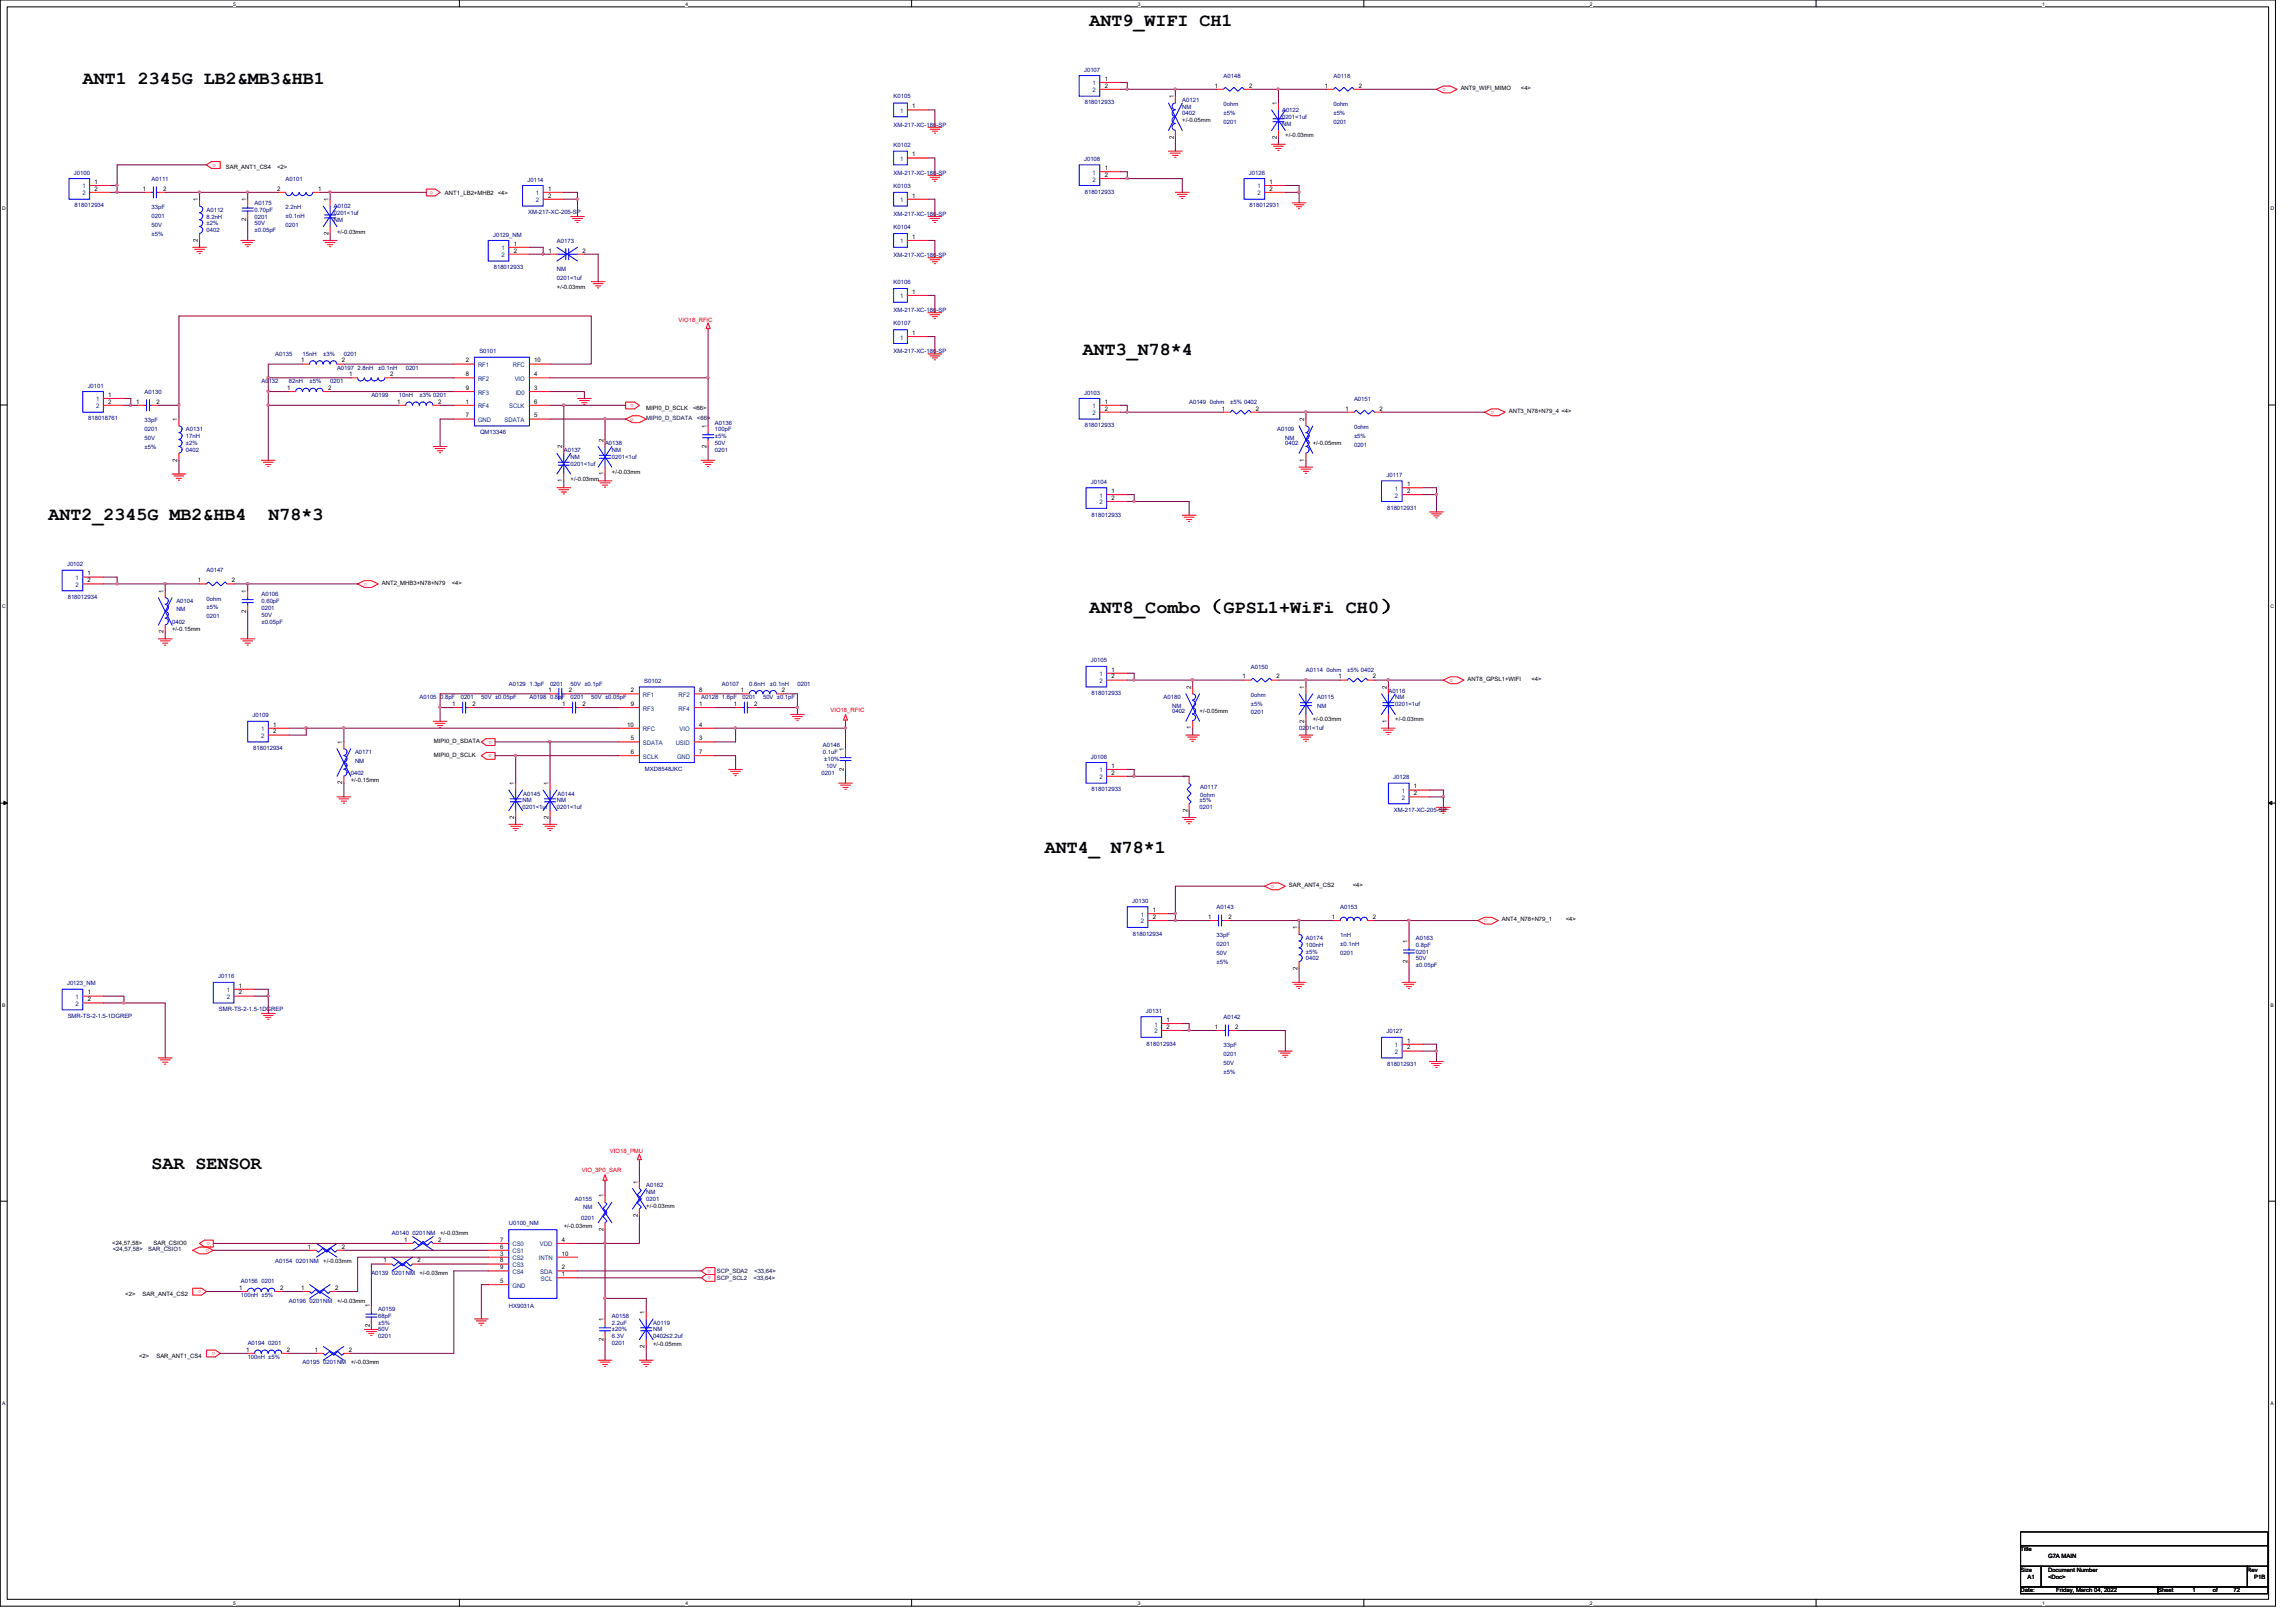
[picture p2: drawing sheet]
<svg xmlns="http://www.w3.org/2000/svg" width="297mm" height="210mm" viewBox="0 0 297 210" stroke-linecap="round" stroke-linejoin="round" font-family="sans-serif">
<defs><g id="words">
<g font-size="2.4">
<text x="141" y="3.3">ANT9_WIFI CH1</text>
<text x="10.7" y="10.8">ANT1 2345G LB2&amp;MB3&amp;HB1</text>
<text x="140.1" y="46">ANT3_N78*4</text>
<text x="6.3" y="67.3">ANT2_2345G MB2&amp;HB4</text>
<text x="34.7" y="67.3">N78*3</text>
<text x="141" y="79.3">ANT8_Combo（GPSL1+WiFi CH0）</text>
<text x="135.2" y="110.4">ANT4_ N78*1</text>
<text x="19.6" y="151.3">SAR SENSOR</text>
</g>
<g font-size=".8" fill="#000080">
<text x="140.2" y="9.3">J0107</text>
<text x="158.3" y="10.1">A0148</text>
<text x="172.5" y="10.1">A0118</text>
<text x="115.6" y="12.7">K0105</text>
<text x="115.6" y="16.4">XM-217-XC-186-SP</text>
<text x="140.3" y="13.5">818012933</text>
<text x="153" y="13.2">A0121</text>
<text x="153" y="14.1">NM</text>
<text x="153" y="14.9">0402</text>
<text x="158.3" y="13.7">0ohm</text>
<text x="158.3" y="14.9">±5%</text>
<text x="158.3" y="16">0201</text>
<text x="165.9" y="14.5">A0122</text>
<text x="165.9" y="16.3">NM</text>
<text x="165.9" y="15.4">0201&lt;1uf</text>
<text x="172.5" y="13.7">0ohm</text>
<text x="172.5" y="14.9">±5%</text>
<text x="172.5" y="16">0201</text>
<text x="9.6" y="22.6">J0100</text>
<text x="19.6" y="23.4">A0111</text>
<text x="37" y="23.4">A0101</text>
<text x="68.2" y="23.5">J0114</text>
<text x="115.6" y="19">K0102</text>
<text x="115.6" y="22.6">XM-217-XC-186-SP</text>
<text x="140.3" y="20.8">J0108</text>
<text x="161.6" y="22.6">J0126</text>
<text x="9.6" y="26.8">818012934</text>
<text x="19.6" y="27.1">33pF</text>
<text x="19.6" y="28.2">0201</text>
<text x="19.6" y="29.3">50V</text>
<text x="26.7" y="27.4">A0112</text>
<text x="26.7" y="28.3">8.2nH</text>
<text x="26.7" y="29.2">±2%</text>
<text x="32.9" y="26.5">A0175</text>
<text x="32.9" y="27.4">0.70pF</text>
<text x="32.9" y="28.3">0201</text>
<text x="32.9" y="29.2">50V</text>
<text x="37" y="27.1">2.2nH</text>
<text x="37" y="28.2">±0.1nH</text>
<text x="37" y="29.3">0201</text>
<text x="43.2" y="27">A0102</text>
<text x="43.2" y="28.7">NM</text>
<text x="43.2" y="27.9">0201&lt;1uf</text>
<text x="68.3" y="27.7">XM-217-XC-205-SP</text>
<text x="115.6" y="29.6">K0104</text>
<text x="115.6" y="24.3">K0103</text>
<text x="115.6" y="27.9">XM-217-XC-186-SP</text>
<text x="140.3" y="25.1">818012933</text>
<text x="161.7" y="26.8">818012931</text>
<text x="19.6" y="30.5">±5%</text>
<text x="26.7" y="30.1">0402</text>
<text x="32.9" y="30.1">±0.05pF</text>
<text x="63.8" y="30.6">J0129_NM</text>
<text x="63.9" y="34.8">818012933</text>
<text x="72" y="31.4">A0173</text>
<text x="72" y="35.1">NM</text>
<text x="115.6" y="33.3">XM-217-XC-186-SP</text>
<text x="72" y="36.2">0201&lt;1uf</text>
<text x="115.6" y="36.7">K0106</text>
<text x="115.6" y="40.4">XM-217-XC-186-SP</text>
<text x="35.6" y="46.1">A0135</text>
<text x="39.2" y="46.1">15nH</text>
<text x="41.8" y="46.1">±3%</text>
<text x="43.6" y="47.8">A0197 2.8nH</text>
<text x="44.5" y="46.1">0201</text>
<text x="48.9" y="47.8">±0.1nH</text>
<text x="52.5" y="47.8">0201</text>
<text x="62" y="45.7">S0101</text>
<text x="115.6" y="42.1">K0107</text>
<text x="115.6" y="45.7">XM-217-XC-186-SP</text>
<text x="11.3" y="50.2">J0101</text>
<text x="18.7" y="51">A0130</text>
<text x="33.8" y="49.6">A0132</text>
<text x="37.4" y="49.6">82nH</text>
<text x="40" y="49.6">±5%</text>
<text x="42.7" y="49.6">0201</text>
<text x="48" y="51.4">A0199</text>
<text x="51.6" y="51.4">10nH</text>
<text x="54.3" y="51.4">±3% 0201</text>
<text x="140.2" y="51.1">J0103</text>
<text x="153.8" y="52.3">A0149 0ohm</text>
<text x="159.2" y="52.3">±5% 0402</text>
<text x="175.2" y="51.9">A0151</text>
<text x="11.4" y="54.4">818018761</text>
<text x="18.7" y="54.6">33pF</text>
<text x="18.7" y="55.8">0201</text>
<text x="18.7" y="56.9">50V</text>
<text x="18.7" y="58.1">±5%</text>
<text x="24" y="55.8">A0131</text>
<text x="24" y="56.7">17nH</text>
<text x="24" y="57.6">±2%</text>
<text x="24" y="58.5">0402</text>
<text x="62.1" y="56.2">QM13346</text>
<text x="72.9" y="58.5">A0137</text>
<text x="73.8" y="59.4">NM</text>
<text x="78.3" y="57.6">A0138</text>
<text x="79.2" y="58.5">NM</text>
<text x="79.2" y="59.4">0201&lt;1uf</text>
<text x="92.5" y="54.9">A0136</text>
<text x="92.5" y="55.8">100pF</text>
<text x="92.5" y="58.5">0201</text>
<text x="92.5" y="57.6">50V</text>
<text x="92.5" y="56.7">±5%</text>
<text x="140.3" y="55.3">818012933</text>
<text x="165.2" y="55.8">A0109</text>
<text x="166.3" y="56.9">NM</text>
<text x="166.3" y="57.6">0402</text>
<text x="175.2" y="55.5">0ohm</text>
<text x="175.2" y="56.6">±5%</text>
<text x="175.2" y="57.8">0201</text>
<text x="73.8" y="60.3">0201&lt;1uf</text>
<text x="141.1" y="62.6">J0104</text>
<text x="179.4" y="61.7">J0117</text>
<text x="179.5" y="66">818012931</text>
<text x="141.2" y="66.8">818012933</text>
<text x="8.7" y="73.3">J0102</text>
<text x="8.8" y="77.5">818012934</text>
<text x="26.7" y="74.1">A0147</text>
<text x="26.7" y="77.7">0ohm</text>
<text x="33.8" y="77.2">A0106</text>
<text x="22.3" y="80.7">0402</text>
<text x="22.8" y="78.1">A0104</text>
<text x="22.8" y="79.1">NM</text>
<text x="26.7" y="78.9">±5%</text>
<text x="26.7" y="80">0201</text>
<text x="33.8" y="78.1">0.60pF</text>
<text x="33.8" y="79">0201</text>
<text x="33.8" y="79.8">50V</text>
<text x="33.8" y="80.7">±0.05pF</text>
<text x="65.8" y="88.7">A0129 1.3pF</text>
<text x="71.2" y="88.7">0201</text>
<text x="73.8" y="88.7">50V ±0.1pF</text>
<text x="83.4" y="88.4">S0102</text>
<text x="93.4" y="88.7">A0107</text>
<text x="96.9" y="88.7">0.6nH</text>
<text x="99.6" y="88.7">±0.1nH</text>
<text x="103.2" y="88.7">0201</text>
<text x="141.1" y="85.7">J0105</text>
<text x="141.2" y="90">818012933</text>
<text x="161.8" y="86.5">A0150</text>
<text x="169" y="87">A0114 0ohm</text>
<text x="174.3" y="87">±5% 0402</text>
<text x="179.6" y="89.6">A0116</text>
<text x="32.7" y="92.8">J0109</text>
<text x="54.3" y="90.5">A0105 0.8pF</text>
<text x="59.6" y="90.5">0201</text>
<text x="62.3" y="90.5">50V ±0.05pF</text>
<text x="68.5" y="90.5">A0198 0.8pF</text>
<text x="73.8" y="90.5">0201</text>
<text x="76.5" y="90.5">50V ±0.05pF</text>
<text x="90.7" y="90.5">A0128 1.6pF</text>
<text x="96.1" y="90.5">0201</text>
<text x="98.7" y="90.5">50V ±0.1pF</text>
<text x="150.5" y="90.5">A0180</text>
<text x="151.6" y="91.6">NM</text>
<text x="151.6" y="92.3">0402</text>
<text x="161.8" y="90.2">0ohm</text>
<text x="161.8" y="91.3">±5%</text>
<text x="161.8" y="92.5">0201</text>
<text x="168.1" y="94.5">0201&lt;1uf</text>
<text x="170.4" y="90.5">A0115</text>
<text x="170.4" y="91.6">NM</text>
<text x="180.5" y="90.5">NM</text>
<text x="180.5" y="91.4">0201&lt;1uf</text>
<text x="32.8" y="97.1">818012934</text>
<text x="45.4" y="100.3">0402</text>
<text x="45.9" y="97.6">A0171</text>
<text x="45.9" y="98.7">NM</text>
<text x="83.4" y="99.7">MXD8548JKC</text>
<text x="106.3" y="100.3">0201</text>
<text x="106.5" y="96.7">A0146</text>
<text x="106.5" y="97.6">0.1uF</text>
<text x="106.6" y="98.5">±10%</text>
<text x="106.9" y="99.4">10V</text>
<text x="141.1" y="98.2">J0106</text>
<text x="180.3" y="100.8">J0128</text>
<text x="67.6" y="103.8">NM</text>
<text x="67.6" y="104.7">0201&lt;1uf</text>
<text x="67.7" y="103">A0145</text>
<text x="72" y="103.8">NM</text>
<text x="72" y="104.7">0201&lt;1uf</text>
<text x="72.1" y="103">A0144</text>
<text x="141.2" y="102.4">818012933</text>
<text x="155.2" y="103.8">±5%</text>
<text x="155.2" y="104.7">0201</text>
<text x="155.3" y="102.1">A0117</text>
<text x="155.3" y="103.1">0ohm</text>
<text x="180.3" y="105.1">XM-217-XC-205-SP</text>
<text x="146.5" y="116.8">J0130</text>
<text x="157.4" y="117.6">A0143</text>
<text x="173.4" y="117.6">A0153</text>
<text x="146.6" y="121.1">818012934</text>
<text x="157.4" y="121.3">33pF</text>
<text x="157.4" y="122.4">0201</text>
<text x="157.4" y="123.6">50V</text>
<text x="157.4" y="124.8">±5%</text>
<text x="169" y="121.6">A0174</text>
<text x="169" y="122.5">100nH</text>
<text x="169" y="123.4">±5%</text>
<text x="169" y="124.3">0402</text>
<text x="173.4" y="121.3">1nH</text>
<text x="173.4" y="122.4">±0.1nH</text>
<text x="173.4" y="123.6">0201</text>
<text x="183.2" y="121.6">A0163</text>
<text x="183.2" y="122.5">0.8pF</text>
<text x="183.2" y="123.4">0201</text>
<text x="183.2" y="124.3">50V</text>
<text x="183.2" y="125.2">±0.05pF</text>
<text x="8.7" y="127.5">J0123_NM</text>
<text x="8.8" y="131.7">SMR-TS-2-1.5-1DGREP</text>
<text x="28.2" y="126.6">J0116</text>
<text x="28.3" y="130.9">SMR-TS-2-1.5-1DGREP</text>
<text x="148.2" y="131.1">J0131</text>
<text x="158.3" y="131.9">A0142</text>
<text x="148.3" y="135.3">818012934</text>
<text x="158.3" y="135.5">33pF</text>
<text x="158.3" y="136.7">0201</text>
<text x="158.3" y="137.8">50V</text>
<text x="179.4" y="133.7">J0127</text>
<text x="179.4" y="138">818012931</text>
<text x="158.3" y="139">±5%</text>
<text x="74.4" y="155.4">A0155</text>
<text x="83.6" y="153.6">A0162</text>
<text x="83.6" y="154.5">NM</text>
<text x="83.6" y="155.4">0201</text>
<text x="50.7" y="159.9">A0140</text>
<text x="53.4" y="159.9">0201NM</text>
<text x="65.8" y="158.5">U0100_NM</text>
<text x="75.2" y="157.8">0201</text>
<text x="75.4" y="156.5">NM</text>
<text x="31.2" y="166.1">A0156</text>
<text x="31.2" y="167.9">100nH ±5%</text>
<text x="33.8" y="166.1">0201</text>
<text x="35.6" y="163.4">A0154</text>
<text x="38.3" y="163.4">0201NM</text>
<text x="48" y="165">A0139</text>
<text x="50.7" y="165">0201NM</text>
<text x="37.4" y="168.6">A0196</text>
<text x="40" y="168.6">0201NM</text>
<text x="48.9" y="169.6">A0159</text>
<text x="48.9" y="170.5">68pF</text>
<text x="48.9" y="173.2">0201</text>
<text x="48.9" y="172.3">50V</text>
<text x="48.9" y="171.4">±5%</text>
<text x="65.8" y="169.3">HX9031A</text>
<text x="79.2" y="170.5">A0158</text>
<text x="79.2" y="171.4">2.2uF</text>
<text x="79.2" y="173.2">6.3V</text>
<text x="79.2" y="172.3">±20%</text>
<text x="84.5" y="171.4">A0119</text>
<text x="84.5" y="172.3">NM</text>
<text x="84.5" y="173.2">0402≤2.2uf</text>
<text x="32" y="174.1">A0194</text>
<text x="32" y="175.9">100nH ±5%</text>
<text x="34.7" y="174.1">0201</text>
<text x="39.2" y="176.6">A0195</text>
<text x="41.8" y="176.6">0201NM</text>
<text x="79.2" y="174.1">0201</text>
</g>
<g font-size=".8" fill="#004080">
<text x="141.4" y="11">1</text>
<text x="141.4" y="11.9">2</text>
<text x="116.5" y="14.6">1</text>
<text x="116.5" y="20.8">1</text>
<text x="141.4" y="22.6">1</text>
<text x="141.4" y="23.5">2</text>
<text x="10.7" y="24.4">1</text>
<text x="10.7" y="25.3">2</text>
<text x="69.3" y="25.3">1</text>
<text x="69.3" y="26.2">2</text>
<text x="116.5" y="26.2">1</text>
<text x="162.7" y="24.4">1</text>
<text x="162.7" y="25.3">2</text>
<text x="64.9" y="32.4">1</text>
<text x="64.9" y="33.3">2</text>
<text x="116.5" y="31.5">1</text>
<text x="116.5" y="38.6">1</text>
<text x="61.8" y="47.5">RF1</text>
<text x="66.3" y="47.5">RFC</text>
<text x="116.5" y="43.9">1</text>
<text x="12.4" y="51.9">1</text>
<text x="12.4" y="52.8">2</text>
<text x="61.8" y="52.8">RF4</text>
<text x="61.8" y="51.1">RF3</text>
<text x="61.8" y="49.3">RF2</text>
<text x="65.9" y="52.8">SCLK</text>
<text x="66.6" y="49.3">VIO</text>
<text x="66.7" y="51.1">ID0</text>
<text x="141.3" y="52.8">1</text>
<text x="141.3" y="53.7">2</text>
<text x="61.8" y="54.6">GND</text>
<text x="65.3" y="54.6">SDATA</text>
<text x="142.2" y="64.4">1</text>
<text x="142.2" y="65.3">2</text>
<text x="180.5" y="63.5">1</text>
<text x="180.5" y="64.4">2</text>
<text x="9.8" y="75.1">1</text>
<text x="9.8" y="75.9">2</text>
<text x="142.2" y="87.5">1</text>
<text x="142.2" y="88.4">2</text>
<text x="33.8" y="94.6">1</text>
<text x="33.8" y="95.5">2</text>
<text x="83.2" y="90.2">RF1</text>
<text x="83.2" y="91.9">RF3</text>
<text x="83.2" y="94.6">RFC</text>
<text x="87.8" y="91.9">RF4</text>
<text x="87.8" y="90.2">RF2</text>
<text x="87.9" y="94.6">VIO</text>
<text x="83.2" y="96.4">SDATA</text>
<text x="83.2" y="98.2">SCLK</text>
<text x="87.4" y="96.4">USID</text>
<text x="87.6" y="98.2">GND</text>
<text x="142.2" y="100">1</text>
<text x="142.2" y="100.8">2</text>
<text x="181.4" y="102.6">1</text>
<text x="181.4" y="103.5">2</text>
<text x="147.6" y="118.6">1</text>
<text x="147.6" y="119.5">2</text>
<text x="9.8" y="129.3">1</text>
<text x="9.8" y="130.2">2</text>
<text x="29.3" y="128.4">1</text>
<text x="29.3" y="129.3">2</text>
<text x="149.4" y="132.8">1</text>
<text x="149.4" y="133.7">2</text>
<text x="180.5" y="135.5">1</text>
<text x="180.5" y="136.4">2</text>
<text x="66.3" y="161.3">CS0</text>
<text x="69.8" y="161.3">VDD</text>
<text x="66.3" y="166.6">GND</text>
<text x="66.3" y="162.2">CS1</text>
<text x="66.3" y="163.1">CS2</text>
<text x="66.3" y="164">CS3</text>
<text x="66.3" y="164.9">CS4</text>
<text x="69.7" y="163.1">INTN</text>
<text x="69.9" y="164.9">SDA</text>
<text x="70" y="165.7">SCL</text>
</g>
<g font-size=".8">
<text x="142.9" y="10.5">1</text>
<text x="142.9" y="11.3">2</text>
<text x="157.2" y="11.3">1</text>
<text x="161.6" y="11.3">2</text>
<text x="171.4" y="11.3">1</text>
<text x="175.8" y="11.3">2</text>
<text x="189" y="11.6">ANT9_WIFI_MIMO</text>
<text x="196.8" y="11.6">&lt;4&gt;</text>
<text x="118" y="14">1</text>
<text x="151.8" y="17.9" transform="rotate(-90 151.8 17.9)">2</text>
<text x="151.8" y="12.7" transform="rotate(-90 151.8 12.7)">1</text>
<text x="153" y="15.8">+/-0.05mm</text>
<text x="165.2" y="17.9" transform="rotate(-90 165.2 17.9)">2</text>
<text x="165.2" y="13.6" transform="rotate(-90 165.2 13.6)">1</text>
<text x="166.3" y="17.8">+/-0.03mm</text>
<text x="12.2" y="23.8">1</text>
<text x="29.2" y="21.9">SAR_ANT1_CS4</text>
<text x="35.9" y="21.9">&lt;2&gt;</text>
<text x="118" y="20.2">1</text>
<text x="142.9" y="22">1</text>
<text x="142.9" y="22.9">2</text>
<text x="164.3" y="23.8">1</text>
<text x="12.2" y="24.7">2</text>
<text x="18.5" y="24.7">1</text>
<text x="21.1" y="24.7">2</text>
<text x="25.6" y="26" transform="rotate(-90 25.6 26)">1</text>
<text x="31.8" y="28.6" transform="rotate(-90 31.8 28.6)">2</text>
<text x="31.8" y="26" transform="rotate(-90 31.8 26)">1</text>
<text x="35.9" y="24.7">2</text>
<text x="41.1" y="24.7">1</text>
<text x="42.5" y="26" transform="rotate(-90 42.5 26)">1</text>
<text x="57.6" y="25.2">ANT1_LB2+MHB2 &lt;4&gt;</text>
<text x="70.9" y="24.7">1</text>
<text x="70.9" y="25.6">2</text>
<text x="118" y="25.6">1</text>
<text x="164.3" y="24.7">2</text>
<text x="25.6" y="31.3" transform="rotate(-90 25.6 31.3)">2</text>
<text x="42.5" y="30.4" transform="rotate(-90 42.5 30.4)">2</text>
<text x="43.6" y="30.2">+/-0.03mm</text>
<text x="66.5" y="31.8">1</text>
<text x="66.5" y="32.7">2</text>
<text x="70.9" y="32.7">1</text>
<text x="75.4" y="32.7">2</text>
<text x="118" y="30.9">1</text>
<text x="72" y="37.3">+/-0.03mm</text>
<text x="118" y="38">1</text>
<text x="38.9" y="46.9">1</text>
<text x="44.2" y="46.9">2</text>
<text x="60.3" y="46.9">2</text>
<text x="69.1" y="46.9">10</text>
<text x="118" y="43.3">1</text>
<text x="14" y="51.4">1</text>
<text x="14" y="52.2">2</text>
<text x="17.6" y="52.2">1</text>
<text x="20.2" y="52.2">2</text>
<text x="37.2" y="50.5">1</text>
<text x="42.5" y="50.5">2</text>
<text x="45.2" y="48.7">1</text>
<text x="50.5" y="48.7">2</text>
<text x="51.4" y="52.2">1</text>
<text x="56.7" y="52.2">2</text>
<text x="60.3" y="52.2">1</text>
<text x="60.3" y="50.5">9</text>
<text x="60.3" y="48.7">8</text>
<text x="69.1" y="52.2">6</text>
<text x="69.1" y="48.7">4</text>
<text x="69.1" y="50.5">3</text>
<text x="83.6" y="53">MIPI0_D_SCLK</text>
<text x="89.7" y="53">&lt;66&gt;</text>
<text x="142.9" y="52.2">1</text>
<text x="142.9" y="53.1">2</text>
<text x="158.1" y="53.1">1</text>
<text x="162.5" y="53.1">2</text>
<text x="174.1" y="53.1">1</text>
<text x="178.5" y="53.1">2</text>
<text x="195.2" y="53.4">ANT3_N78+N79_4 &lt;4&gt;</text>
<text x="22.9" y="59.7" transform="rotate(-90 22.9 59.7)">2</text>
<text x="22.9" y="54.5" transform="rotate(-90 22.9 54.5)">1</text>
<text x="60.3" y="54">7</text>
<text x="69.1" y="54">5</text>
<text x="72.7" y="58" transform="rotate(-90 72.7 58)">2</text>
<text x="78.1" y="57.2" transform="rotate(-90 78.1 57.2)">2</text>
<text x="91.4" y="58" transform="rotate(-90 91.4 58)">2</text>
<text x="91.4" y="55.4" transform="rotate(-90 91.4 55.4)">1</text>
<text x="168.7" y="59.7" transform="rotate(-90 168.7 59.7)">1</text>
<text x="168.7" y="54.5" transform="rotate(-90 168.7 54.5)">2</text>
<text x="169.8" y="57.6">+/-0.05mm</text>
<text x="72.7" y="62.4" transform="rotate(-90 72.7 62.4)">1</text>
<text x="73.8" y="62.2">+/-0.03mm</text>
<text x="78.1" y="61.5" transform="rotate(-90 78.1 61.5)">1</text>
<text x="79.2" y="61.3">+/-0.03mm</text>
<text x="143.8" y="63.8">1</text>
<text x="143.8" y="64.7">2</text>
<text x="182" y="62.9">1</text>
<text x="182" y="63.8">2</text>
<text x="11.3" y="74.5">1</text>
<text x="11.3" y="75.4">2</text>
<text x="21.2" y="76.7" transform="rotate(-90 21.2 76.7)">1</text>
<text x="25.6" y="75.4">1</text>
<text x="30" y="75.4">2</text>
<text x="31.8" y="76.7" transform="rotate(-90 31.8 76.7)">1</text>
<text x="49.4" y="75.6">ANT2_MHB3+N78+N79</text>
<text x="58.5" y="75.6">&lt;4&gt;</text>
<text x="21.2" y="82" transform="rotate(-90 21.2 82)">2</text>
<text x="22.3" y="81.6">+/-0.15mm</text>
<text x="31.8" y="79.3" transform="rotate(-90 31.8 79.3)">2</text>
<text x="70.9" y="89.6">1</text>
<text x="73.6" y="89.6">2</text>
<text x="81.6" y="89.6">2</text>
<text x="90.5" y="89.6">8</text>
<text x="95.8" y="89.6">1</text>
<text x="101.1" y="89.6">2</text>
<text x="143.8" y="86.9">1</text>
<text x="143.8" y="87.8">2</text>
<text x="154.1" y="89.2" transform="rotate(-90 154.1 89.2)">2</text>
<text x="160.7" y="87.8">1</text>
<text x="165.1" y="87.8">2</text>
<text x="168.7" y="89.2" transform="rotate(-90 168.7 89.2)">1</text>
<text x="173.2" y="87.8">1</text>
<text x="177.6" y="87.8">2</text>
<text x="179.4" y="89.2" transform="rotate(-90 179.4 89.2)">2</text>
<text x="189.9" y="88.1">ANT8_GPSL1+WIFI</text>
<text x="198.1" y="88.1">&lt;4&gt;</text>
<text x="35.3" y="94">1</text>
<text x="35.3" y="94.9">2</text>
<text x="58.5" y="91.4">1</text>
<text x="61.1" y="91.4">2</text>
<text x="72.7" y="91.4">1</text>
<text x="75.4" y="91.4">2</text>
<text x="81.2" y="94">10</text>
<text x="81.6" y="95.8">5</text>
<text x="81.6" y="91.4">9</text>
<text x="90.5" y="95.8">3</text>
<text x="90.5" y="94">4</text>
<text x="90.5" y="91.4">1</text>
<text x="95" y="91.4">1</text>
<text x="97.6" y="91.4">2</text>
<text x="154.1" y="94.4" transform="rotate(-90 154.1 94.4)">1</text>
<text x="155.2" y="92.3">+/-0.05mm</text>
<text x="168.7" y="93.5" transform="rotate(-90 168.7 93.5)">2</text>
<text x="169.8" y="93.3">+/-0.03mm</text>
<text x="179.4" y="93.5" transform="rotate(-90 179.4 93.5)">1</text>
<text x="180.5" y="93.3">+/-0.03mm</text>
<text x="44.3" y="101.5" transform="rotate(-90 44.3 101.5)">2</text>
<text x="44.3" y="96.3" transform="rotate(-90 44.3 96.3)">1</text>
<text x="45.4" y="101.2">+/-0.15mm</text>
<text x="56.1" y="98">MIPI0_D_SCLK</text>
<text x="56.1" y="96.2">MIPI0_D_SDATA</text>
<text x="66.5" y="101.6" transform="rotate(-90 66.5 101.6)">1</text>
<text x="70.9" y="101.6" transform="rotate(-90 70.9 101.6)">1</text>
<text x="81.6" y="97.6">6</text>
<text x="90.5" y="97.6">7</text>
<text x="109.2" y="99.7" transform="rotate(-90 109.2 99.7)">2</text>
<text x="109.2" y="97.2" transform="rotate(-90 109.2 97.2)">1</text>
<text x="143.8" y="99.4">1</text>
<text x="143.8" y="100.2">2</text>
<text x="153.6" y="100.7" transform="rotate(-90 153.6 100.7)">1</text>
<text x="66.5" y="106" transform="rotate(-90 66.5 106)">2</text>
<text x="70.9" y="106" transform="rotate(-90 70.9 106)">2</text>
<text x="153.6" y="105.1" transform="rotate(-90 153.6 105.1)">2</text>
<text x="182.9" y="102">1</text>
<text x="182.9" y="102.9">2</text>
<text x="149.1" y="118">1</text>
<text x="149.1" y="118.9">2</text>
<text x="156.3" y="118.9">1</text>
<text x="158.9" y="118.9">2</text>
<text x="166.7" y="114.8">SAR_ANT4_CS2</text>
<text x="172.3" y="118.9">1</text>
<text x="175" y="114.8">&lt;4&gt;</text>
<text x="177.6" y="118.9">2</text>
<text x="194.3" y="119.2">ANT4_N78+N79_1</text>
<text x="202.6" y="119.2">&lt;4&gt;</text>
<text x="167.9" y="125.5" transform="rotate(-90 167.9 125.5)">2</text>
<text x="167.9" y="120.3" transform="rotate(-90 167.9 120.3)">1</text>
<text x="182.1" y="122" transform="rotate(-90 182.1 122)">1</text>
<text x="182.1" y="124.6" transform="rotate(-90 182.1 124.6)">2</text>
<text x="11.3" y="128.7">1</text>
<text x="11.3" y="129.6">2</text>
<text x="30.9" y="127.8">1</text>
<text x="30.9" y="128.7">2</text>
<text x="150.9" y="132.3">1</text>
<text x="150.9" y="133.1">2</text>
<text x="157.2" y="133.1">1</text>
<text x="159.8" y="133.1">2</text>
<text x="182" y="134.9">1</text>
<text x="182" y="135.8">2</text>
<text x="78.1" y="154.9" transform="rotate(-90 78.1 154.9)">1</text>
<text x="82.5" y="153.2" transform="rotate(-90 82.5 153.2)">1</text>
<text x="14.5" y="161.1">&lt;24,57,58&gt;</text>
<text x="19.9" y="161.1">SAR_CSIO0</text>
<text x="39.8" y="161.6">1</text>
<text x="44.2" y="161.6">2</text>
<text x="52.3" y="160.7">1</text>
<text x="56.7" y="160.7">2</text>
<text x="56.9" y="159.9">+/-0.03mm</text>
<text x="64.7" y="160.7">7</text>
<text x="64.7" y="161.6">6</text>
<text x="72.7" y="160.7">4</text>
<text x="72.9" y="159">+/-0.03mm</text>
<text x="78.1" y="159.3" transform="rotate(-90 78.1 159.3)">2</text>
<text x="82.5" y="157.5" transform="rotate(-90 82.5 157.5)">2</text>
<text x="83.6" y="156.3">+/-0.03mm</text>
<text x="16.2" y="167.7">&lt;2&gt;</text>
<text x="18.5" y="167.7">SAR_ANT4_CS2</text>
<text x="30.9" y="166.9">1</text>
<text x="36.2" y="166.9">2</text>
<text x="38.9" y="166.9">1</text>
<text x="41.8" y="163.4">+/-0.03mm</text>
<text x="43.3" y="166.9">2</text>
<text x="49.6" y="163.4">1</text>
<text x="54" y="163.4">2</text>
<text x="54.3" y="165">+/-0.03mm</text>
<text x="64.7" y="166">5</text>
<text x="64.7" y="162.5">3</text>
<text x="64.7" y="163.4">8</text>
<text x="64.7" y="164.3">9</text>
<text x="72.7" y="164.3">2</text>
<text x="72.7" y="162.5">10</text>
<text x="72.7" y="165.1">1</text>
<text x="43.6" y="168.6">+/-0.03mm</text>
<text x="47.8" y="171.8" transform="rotate(-90 47.8 171.8)">2</text>
<text x="47.8" y="169.2" transform="rotate(-90 47.8 169.2)">1</text>
<text x="78.1" y="173.5" transform="rotate(-90 78.1 173.5)">2</text>
<text x="78.1" y="170.9" transform="rotate(-90 78.1 170.9)">1</text>
<text x="83.4" y="170.1" transform="rotate(-90 83.4 170.1)">1</text>
<text x="18" y="175.7">&lt;2&gt;</text>
<text x="20.2" y="175.7">SAR_ANT1_CS4</text>
<text x="31.8" y="174.9">1</text>
<text x="37.1" y="174.9">2</text>
<text x="40.7" y="174.9">1</text>
<text x="45.1" y="174.9">2</text>
<text x="45.4" y="176.6">+/-0.03mm</text>
<text x="83.4" y="174.4" transform="rotate(-90 83.4 174.4)">2</text>
<text x="84.5" y="174.2">+/-0.05mm</text>
<text x="261.4" y="200.7">Title</text>
<text x="261.4" y="203.4">Size</text>
<text x="265" y="203.4">Document Number</text>
<text x="265" y="201.6">G7A MAIN</text>
<text x="290.7" y="203.4">Rev</text>
<text x="261.4" y="206.1">Date:</text>
<text x="262.3" y="204.3">A1</text>
<text x="265" y="204.3">&lt;Doc&gt;</text>
<text x="266" y="206.1">Friday, March 04, 2022</text>
<text x="279.2" y="206.1">Sheet</text>
<text x="283.6" y="206.1">1</text>
<text x="286.3" y="206.1">of</text>
<text x="289" y="206.1">72</text>
<text x="291.6" y="204.3">P1B</text>
</g>
<g font-size=".8" fill="#f00">
<text x="187.1" y="11.4" transform="rotate(180 187.1 11.4)">o</text>
<text x="27.9" y="21.2" transform="rotate(180 27.9 21.2)">o</text>
<text x="55.6" y="25.1">o</text>
<text x="87.8" y="41.6">VIO18_RFIC</text>
<text x="82" y="52.3" transform="rotate(180 82 52.3)">o</text>
<text x="193.3" y="53.2" transform="rotate(180 193.3 53.2)">o</text>
<text x="81.6" y="54.4">o</text>
<text x="47.5" y="75.4" transform="rotate(180 47.5 75.4)">o</text>
<text x="188" y="87.8" transform="rotate(180 188 87.8)">o</text>
<text x="63.6" y="95.8" transform="rotate(180 63.6 95.8)">o</text>
<text x="107.4" y="92.1">VIO18_RFIC</text>
<text x="63.6" y="97.6" transform="rotate(180 63.6 97.6)">o</text>
<text x="164.8" y="114.5" transform="rotate(180 164.8 114.5)">o</text>
<text x="192.4" y="119" transform="rotate(180 192.4 119)">o</text>
<text x="78.9" y="149.2">VIO18_PMU</text>
<text x="75.3" y="151.7">VIO_3P0_SAR</text>
<text x="27" y="161.6" transform="rotate(180 27 161.6)">o</text>
<text x="27.2" y="160.7" transform="rotate(180 27.2 160.7)">o</text>
<text x="26.1" y="167" transform="rotate(180 26.1 167)">o</text>
<text x="91.9" y="164.3" transform="rotate(180 91.9 164.3)">o</text>
<text x="91.9" y="165.2" transform="rotate(180 91.9 165.2)">o</text>
<text x="27.9" y="175" transform="rotate(180 27.9 175)">o</text>
</g>
<g font-size=".8" fill="#000040">
<text x="83.6" y="54.4">MIPI0_D_SDATA</text>
<text x="90.2" y="54.4">&lt;66&gt;</text>
<text x="14.6" y="161.9">&lt;24,57,58&gt;</text>
<text x="19.2" y="161.9">SAR_CSIO1</text>
<text x="92.7" y="164.8">SCP_SDA2</text>
<text x="92.7" y="165.7">SCP_SCL2</text>
<text x="97.5" y="165.7">&lt;33,64&gt;</text>
<text x="97.6" y="164.8">&lt;33,64&gt;</text>
</g>
<g font-size=".6">
<text x="30.2" y=".7">5</text>
<text x="88.7" y=".7">4</text>
<text x="147.2" y=".7">3</text>
<text x="205.7" y=".7">2</text>
<text x="264.2" y=".7">1</text>
<text x=".3" y="27.2">D</text>
<text x="293.7" y="27.2">D</text>
<text x=".3" y="78.7">C</text>
<text x="293.7" y="78.7">C</text>
<text x=".3" y="130.3">B</text>
<text x="293.7" y="130.3">B</text>
<text x=".3" y="181.8">A</text>
<text x="293.7" y="181.8">A</text>
<text x="30.2" y="207.7">5</text>
<text x="88.7" y="207.7">4</text>
<text x="147.2" y="207.7">3</text>
<text x="205.7" y="207.7">2</text>
<text x="264.2" y="207.7">1</text>
</g>
</g></defs>
<path d="M0 0h294.4v207.9h-294.4zM.9 .9h292.6v206.1h-292.6z" fill="none" stroke="#000" stroke-width=".13"/>
<g fill="#fff">
<path d="M30.2 .1h.3v.7h-.3z"/>
<path d="M30.2 207.1h.3v.7h-.3z"/>
</g>
<path d="M59.4 0v.9M59.4 207v.9" fill="none" stroke="#000" stroke-width=".13"/>
<g fill="#fff">
<path d="M88.7 .1h.3v.7h-.3z"/>
<path d="M88.7 207.1h.3v.7h-.3z"/>
</g>
<path d="M117.9 0v.9M117.9 207v.9" fill="none" stroke="#000" stroke-width=".13"/>
<g fill="#fff">
<path d="M147.2 .1h.3v.7h-.3z"/>
<path d="M147.2 207.1h.3v.7h-.3z"/>
</g>
<path d="M176.4 0v.9M176.4 207v.9" fill="none" stroke="#000" stroke-width=".13"/>
<g fill="#fff">
<path d="M205.7 .1h.3v.7h-.3z"/>
<path d="M205.7 207.1h.3v.7h-.3z"/>
</g>
<path d="M234.9 0v.9M234.9 207v.9" fill="none" stroke="#000" stroke-width=".13"/>
<g fill="#fff">
<path d="M264.2 .1h.3v.7h-.3z"/>
<path d="M264.2 207.1h.3v.7h-.3z"/>
<path d="M.3 26.6h.5v.7h-.5z"/>
<path d="M293.7 26.6h.5v.7h-.5z"/>
<path d="M.3 78.1h.5v.8h-.5z"/>
<path d="M293.7 78.1h.5v.8h-.5z"/>
</g>
<path d="M0 52.4h.9M293.5 52.4h.9" fill="none" stroke="#000" stroke-width=".13"/>
<g fill="#fff">
<path d="M.3 129.7h.4v.7h-.4z"/>
<path d="M293.7 129.7h.5v.7h-.5z"/>
</g>
<path d="M0 103.9h.9M.5 103.7l.4 .2-.4 .2zM293.5 103.9l.4-.2v.4zM293.5 103.9h.9" fill="none" stroke="#000" stroke-width=".13"/>
<path d="M.5 103.7l.4 .2-.4 .2zM293.5 103.9l.4-.2v.4z" fill="#000"/>
<g fill="#fff">
<path d="M.3 181.2h.4v.7h-.4z"/>
<path d="M293.7 181.2h.4v.7h-.4z"/>
</g>
<path d="M0 155.4h.9M293.5 155.4h.9M261.4 198.2h32v1.8h-32zM261.4 200h32v2.7h-32zM261.4 202.7h2.7v2.7h-2.7zM261.4 205.4h17.8v.8h-17.8zM264.1 202.7h26.6v2.7h-26.6zM279.2 205.4h14.2v.8h-14.2zM290.7 202.7h2.7v2.7h-2.7z" fill="none" stroke="#000" stroke-width=".13"/>
<g fill="none" stroke="#f00" stroke-width=".13">
<path d="M117.4 14.2h2.7M120.1 16.5h1.7M120.3 16.7h1.3M120.6 17h.7M120.9 17.2h.1M142.3 11.6h2.6M142.3 10.7h2.6M151.2 19.6h1.7M151.4 19.8h1.3M152.1 12.4v.9M152.1 16.9v.9M157.4 11.6h.9"/>
<path d="M161 11.6h.8M164.5 18.7h1.8M164.8 18.9h1.2M165.1 19.2h.6M165.3 19.5h.2M165.4 13.3v.9M165.4 16.9v.9M171.6 11.6h.9M175.2 11.6h.9M185.8 11.6l.9-.5h.9l.9 .5-.9 .4h-.9zM11.6 24.9h2.7M11.6 24h2.7"/>
<path d="M18.7 24.9h.9M20.5 24.9h.9M24.9 32h1.8M25.2 32.3h1.3M25.5 32.6h.7M25.7 32.8h.2M25.8 25.8v.9M25.8 30.2v.9M26.7 21.3l.6-.4h1.2v.9h-1.2zM31.2 31.1h1.7M31.4 31.4h1.3M31.7 31.7h.7"/>
<path d="M32 31.9h.1M32 25.8v.9M32 27.6v.8M36.1 24.9h.9M40.5 24.9h.9M41.8 31.1h1.8M42.1 31.4h1.2M42.4 31.7h.6M42.6 31.9h.2M42.7 25.8v.9M42.7 29.3v.9M55.2 24.5h1.1l.6 .4-.6 .5h-1.1z"/>
<path d="M65.8 32h2.7M65.8 32.9h2.7M70.3 24.9h2.6M70.3 25.8h2.6M71.2 32.9h.8M73.8 28h1.8M74.1 28.3h1.3M74.4 28.5h.7M74.6 28.8h.2M74.7 32.9h.9M76.5 36.4h1.8M76.7 36.7h1.3"/>
<path d="M77 37h.7M77.3 37.3h.2M117.4 31.1h2.7M117.4 25.8h2.7M117.4 38.2h2.7M117.4 20.4h2.7M120.1 28h1.7M120.1 22.7h1.7M120.1 33.4h1.7M120.3 28.3h1.3M120.3 22.9h1.3M120.3 33.6h1.3"/>
<path d="M120.6 28.5h.7M120.6 23.2h.7M120.6 33.9h.7M120.9 28.8h.1M120.9 23.5h.1M120.9 34.1h.1M142.3 22.2h2.7M142.3 23.1h2.7M151.7 20.1h.7M152 20.4h.1M152.1 24.9h1.7M152.3 25.1h1.3"/>
<path d="M152.6 25.4h.7M152.9 25.7h.1M163.6 24.9h2.7M163.6 24h2.7M167.2 26.2h1.7M167.4 26.5h1.3M167.7 26.8h.7M168 27h.1M13.4 51.6h2.6M13.4 52.5h2.6M17.8 52.5h.9M19.6 52.5h.9"/>
<path d="M23.2 54.2v.9M23.2 58.7v.9M33.8 59.6h1.8M34.1 59.8h1.2M37.4 50.7h.9M39.2 47.1h.8M41.8 50.7h.9M43.6 47.1h.9M45.4 48.9h.9M49.8 48.9h.9M51.6 52.5h.9M56 57.8h1.8"/>
<path d="M56 52.5h.9M56.3 58h1.3M56.6 58.3h.7M56.9 58.6h.1M58.7 54.2h2.7M58.7 52.5h2.7M58.7 47.1h2.7M58.7 48.9h2.7M58.7 50.7h2.7M68.5 54.2h2.7M68.5 52.5h2.7M68.5 47.1h2.7"/>
<path d="M68.5 48.9h2.7M68.5 50.7h2.7M72.9 57.8v.9M74.7 51.6h1.8M75 51.8h1.2M75.3 52.1h.6M75.5 52.4h.2M78.3 56.9v.9M80.9 54.2l.9-.4h.9l.9 .4-.9 .5h-.9zM80.9 52h1.2l.6 .5-.6 .4h-1.2zM90.7 59.6h1.8M91 59.8h1.2"/>
<path d="M91.6 42.5v.2M91.6 41.8l.3 .7h-.5zM91.6 55.1v.9M91.6 56.9v.9M117.4 43.6h2.7M120.1 40.5h1.7M120.1 45.8h1.7M120.3 40.7h1.3M120.3 46.1h1.3M120.6 41h.7M120.6 46.3h.7M120.9 41.2h.1"/>
<path d="M120.9 46.6h.1M142.3 53.3h2.6M142.3 52.5h2.6M158.3 53.3h.9M161.8 53.3h.9M169 54.2v.9M169 58.7v.9M174.3 53.3h.9M177.8 53.3h.9M192.1 53.3l.9-.4h.8l.9 .4-.9 .5h-.8zM10.7 75.6h2.7M10.7 74.7h2.7"/>
<path d="M21.4 76.5v.8M22.3 61.3h1.7M22.5 61.6h1.3M22.8 61.9h.7M23.1 62.1h.1M25.8 75.6h.9M29.4 75.6h.9M32 76.5v.8M32 78.2v.9M34.4 60.1h.6M34.6 60.4h.2M46.3 75.6l.9-.5h.8l.9 .5-.9 .4h-.8z"/>
<path d="M72 63.1h1.8M72.3 63.4h1.3M72.6 63.7h.7M72.9 63.9h.1M72.9 61.3v.9M77.4 62.2h1.8M77.6 62.5h1.3M77.9 62.8h.7M78.2 63h.2M78.3 60.5v.8M91.3 60.1h.6M91.5 60.4h.2"/>
<path d="M143.2 64h2.6M143.2 64.9h2.6M152.9 66.7h1.8M153.2 66.9h1.3M153.5 67.2h.7M153.8 67.5h.1M168.1 60.5h1.7M168.3 60.7h1.3M168.6 61h.7M168.9 61.3h.1M181.4 63.1h2.7M181.4 64h2.7"/>
<path d="M185 66.3h1.7M185.2 66.5h1.3M185.5 66.8h.7M185.8 67h.1M20.5 82.7h1.8M20.7 82.9h1.3M21 83.2h.7M21.3 83.5h.2M21.4 80.9v.9M31.2 82.7h1.7M31.4 82.9h1.3M31.7 83.2h.7"/>
<path d="M32 83.5h.1M34.7 94.2h2.7M34.7 95.1h2.7M44.5 96v.9M56 93.3h1.8M56.3 93.6h1.3M56.6 93.9h.7M56.9 94.1h.1M58.7 91.6h.9M60.5 91.6h.9M62.3 97.8l.6-.4h1.1v.9h-1.1zM62.3 96l.6-.4h1.1v.9h-1.1z"/>
<path d="M71.2 89.8h.8M72.9 89.8h.9M72.9 91.6h.9M74.7 91.6h.9M80 94.2h2.7M80 89.8h2.7M80 91.6h2.7M80 96h2.7M80 97.8h2.7M89.8 91.6h2.7M89.8 94.2h2.7M89.8 89.8h2.7"/>
<path d="M89.8 96h2.7M89.8 97.8h2.7M94.3 99.6h1.8M94.5 99.8h1.3M95.2 91.6h.9M96.1 89.8h.8M96.9 91.6h.9M100.5 89.8h.9M102.3 92.5h1.8M102.5 92.7h1.3M102.8 93h.7M103.1 93.3h.1"/>
<path d="M109.4 92.5l.2 .7h-.5zM109.4 93.2v.1M109.4 96.9v.9M109.4 98.7v.9M143.2 99.6h2.6M143.2 88h2.6M143.2 87.1h2.6M153.4 95.1h1.8M153.7 95.4h1.2M153.9 95.7h.7M154.2 95.9h.2M154.3 88.9v.9"/>
<path d="M154.3 93.3v.9M160.9 88h.9M164.5 88h.9M168.1 95.1h1.7M168.3 95.4h1.3M168.6 95.7h.7M168.9 95.9h.1M169 88.9v.9M169 92.5v.8M173.4 88h.9M177 88h.8M178.7 94.2h1.8"/>
<path d="M179 94.5h1.3M179.3 94.8h.7M179.5 95h.2M179.6 88.9v.9M179.6 92.5v.8M186.7 88l.9-.4h.9l.9 .4-.9 .5h-.9zM43.6 103.1h1.8M43.9 103.4h1.2M44.2 103.7h.6M44.4 103.9h.2M44.5 100.5v.8M65.8 106.7h1.8"/>
<path d="M66.1 106.9h1.2M66.4 107.2h.7M66.6 107.5h.2M66.7 101.3v.9M66.7 104.9v.9M70.3 106.7h1.7M70.5 106.9h1.3M70.8 107.2h.7M71.1 107.5h.1M71.2 101.3v.9M71.2 104.9v.9M94.8 100.1h.7"/>
<path d="M95.1 100.4h.1M108.5 101.3h1.8M108.8 101.6h1.2M109 101.9h.7M109.3 102.2h.2M143.2 100.5h2.6M148.5 119.1h2.7M148.5 118.2h2.7M152.9 105.8h1.8M153.2 106h1.3M153.5 106.3h.7M153.8 106.6h.1"/>
<path d="M153.8 100.5v.8M153.8 104v.9M156.5 119.1h.9M158.3 119.1h.9M163.6 114.7l.9-.4h.9l.9 .4-.9 .4h-.9zM172.5 119.1h.9M177 119.1h.8M182.3 102.2h2.7M182.3 103.1h2.7M185.8 104.5h1.8M186.1 104.7h1.3M186.4 105h.7"/>
<path d="M186.6 105.2h.2M191.2 119.1l.9-.4h.9l.8 .4-.8 .5h-.9zM10.7 128.9h2.7M10.7 129.8h2.7M20.5 136.9h1.8M20.7 137.2h1.3M21 137.5h.7M21.3 137.7h.2M30.3 128.9h2.6M30.3 128h2.6M33.8 131.1h1.8M34.1 131.4h1.2"/>
<path d="M34.4 131.7h.6M34.6 131.9h.2M150.3 132.5h2.6M150.3 133.4h2.6M157.4 133.4h.9M159.2 133.4h.9M165.4 136h1.8M165.6 136.3h1.3M165.9 136.6h.7M166.2 136.8h.2M167.2 127.1h1.7M167.4 127.4h1.3"/>
<path d="M167.7 127.7h.7M168 127.9h.1M168.1 120v.9M168.1 124.5v.9M181.4 127.1h1.8M181.4 136h2.7M181.4 135.1h2.7M181.6 127.4h1.3M181.9 127.7h.7M182.2 127.9h.2M182.3 121.8v.9M182.3 123.6v.9"/>
<path d="M185 137.4h1.7M185.2 137.6h1.3M185.5 137.9h.7M185.8 138.1h.1M78.3 152l.2 .7h-.5zM78.3 152.7v.2M78.3 154.7v.9M78.3 158.2v.9M82.7 150.1v.1M82.7 149.4l.3 .7h-.5zM82.7 152.9v.9M82.7 156.5v.9"/>
<path d="M24.9 161.8l.9-.4h.9l.9 .4-.9 .5h-.9zM24.9 166.7h1.2l.6 .4-.6 .5h-1.2zM25.8 160.9l.7-.4h1.1v.9h-1.1zM26.7 174.7h1.2l.6 .4-.6 .5h-1.2zM31.2 167.1h.8M32 175.1h.9M35.6 167.1h.9M36.5 175.1h.9M39.2 167.1h.8M40 161.8h.9M40.9 175.1h.9M42.7 167.1h.9"/>
<path d="M43.6 161.8h.9M44.5 175.1h.9M47.2 172h1.7M47.4 172.3h1.3M47.7 172.6h.7M48 172.8h.1M48 168.9v.9M48 170.7v.9M49.8 163.6h.9M52.5 160.9h.9M53.4 163.6h.9M56 160.9h.9"/>
<path d="M61.4 170.7h1.8M61.6 170.9h1.3M61.9 171.2h.7M62.2 171.5h.2M63.2 161.8h2.6M63.2 163.6h2.6M63.2 160.9h2.6M63.2 164.5h2.6M63.2 162.7h2.6M63.2 166.2h2.6M72 160.9h2.7M72 165.4h2.7"/>
<path d="M72 164.5h2.7M72 162.7h2.7M77.4 176h1.8M77.6 176.3h1.3M77.9 176.6h.7M78.2 176.8h.2M78.3 170.7v.9M78.3 172.5v.9M82.7 176h1.8M83 176.3h1.2M83.3 176.6h.6M83.5 176.8h.2"/>
<path d="M83.6 169.8v.9M83.6 173.4v.8M90.7 164.5l.7-.5h1.1v.9h-1.1zM90.7 165.4l.7-.5h1.1v.9h-1.1z"/>
</g>
<g fill="none" stroke="#00f" stroke-width=".13">
<path d="M115.6 13.3h1.8v1.8h-1.8zM115.6 19.6h1.8v1.7h-1.8zM139.6 9.8h2.7v2.6h-2.7zM151.2 13.3l1.8 3.6M152.1 13.3a.42 .42 0 0 0-.5 .5 .42 .42 0 0 0 .5 .4M152.1 14.2a.42 .42 0 0 0-.5 .4 .42 .42 0 0 0 .5 .5M152.1 15.1a.42 .42 0 0 0-.5 .4 .42 .42 0 0 0 .5 .5M152.1 16a.42 .42 0 0 0-.5 .4 .42 .42 0 0 0 .5 .4M153 13.3l-1.8 3.6M158.3 11.6l.2-.3 .6 .5 .5-.5 .5 .5 .6-.5 .3 .3M164.5 14.2l1.8 2.7M164.7 15.4h1.4"/>
<path d="M164.7 15.7h1.4M165.4 14.2v1.2M165.4 15.7v1.2M166.3 14.2l-1.8 2.7M172.5 11.6l.3-.3 .5 .5 .6-.5 .5 .5 .5-.5 .3 .3M8.9 23.1h2.7v2.7h-2.7zM19.6 24.9h.3M19.9 24.2v1.4M20.2 24.2v1.4M20.2 24.9h.3M25.8 26.7a.41 .41 0 0 1 .4 .4 .5 .5 0 0 1-.4 .4M25.8 27.6a.41 .41 0 0 1 .4 .4 .5 .5 0 0 1-.4 .4"/>
<path d="M25.8 28.4a.41 .41 0 0 1 .4 .5 .5 .5 0 0 1-.4 .4M25.8 29.3a.41 .41 0 0 1 .4 .5 .5 .5 0 0 1-.4 .4M31.3 26.9h1.5M31.3 27.3h1.5M32 26.7v.2M32 27.3v.3M37.8 24.9a.42 .42 0 0 1-.4 .4 .42 .42 0 0 1-.4-.4M38.7 24.9a.42 .42 0 0 1-.4 .4 .42 .42 0 0 1-.5-.4M39.6 24.9a.42 .42 0 0 1-.4 .4 .42 .42 0 0 1-.5-.4M40.5 24.9a.42 .42 0 0 1-.5 .4 .42 .42 0 0 1-.4-.4M41.8 26.7l1.8 2.6M42 27.8h1.4"/>
<path d="M42 28.2h1.4M42.7 26.7v1.1M42.7 28.2v1.1M43.6 26.7l-1.8 2.6M63.2 31.1h2.6v2.7h-2.6zM67.6 24h2.7v2.7h-2.7zM72 32.9h1.2M72 32l2.7 1.8M73.2 32.2v1.4M73.6 32.2v1.4M73.6 32.9h1.1M74.7 32l-2.7 1.8"/>
<path d="M115.6 30.2h1.8v1.8h-1.8zM115.6 24.9h1.8v1.8h-1.8zM115.6 37.3h1.8v1.8h-1.8zM139.6 21.3h2.7v2.7h-2.7zM161 23.1h2.6v2.7h-2.6zM10.7 50.7h2.7v2.6h-2.7zM18.7 52.5h.3M19 51.7v1.5M19.3 51.7v1.5M19.3 52.5h.3M23.2 55.1a.41 .41 0 0 1 .4 .4 .5 .5 0 0 1-.4 .5M23.2 56a.41 .41 0 0 1 .4 .4 .5 .5 0 0 1-.4 .5"/>
<path d="M23.2 56.9a.41 .41 0 0 1 .4 .4 .5 .5 0 0 1-.4 .4M23.2 57.8a.41 .41 0 0 1 .4 .4 .5 .5 0 0 1-.4 .4M39.1 50.7a.42 .42 0 0 0-.4-.5 .42 .42 0 0 0-.4 .5M40 50.7a.42 .42 0 0 0-.4-.5 .42 .42 0 0 0-.4 .5M40.9 50.7a.42 .42 0 0 0-.4-.5 .42 .42 0 0 0-.5 .5M40.9 47.1a.42 .42 0 0 0-.4-.4 .42 .42 0 0 0-.5 .4M41.8 50.7a.42 .42 0 0 0-.4-.5 .42 .42 0 0 0-.5 .5M41.8 47.1a.42 .42 0 0 0-.4-.4 .42 .42 0 0 0-.5 .4M42.3 46.7a.4 .4 0 0 0-.5 .4M42.3 46.7l.3 .2 .1 .2M43.6 47.1a.42 .42 0 0 0-.5-.4 .42 .42 0 0 0-.4 .4M46.3 48.9a.41 .41 0 0 0 .4 .4 .5 .5 0 0 0 .4-.4"/>
<path d="M47.2 48.9a.41 .41 0 0 0 .4 .4 .5 .5 0 0 0 .4-.4M48 48.9a.41 .41 0 0 0 .5 .4 .5 .5 0 0 0 .4-.4M48.9 48.9a.41 .41 0 0 0 .5 .4 .5 .5 0 0 0 .4-.4M53.3 52.5a.42 .42 0 0 0-.4-.5 .42 .42 0 0 0-.4 .5M54.2 52.5a.42 .42 0 0 0-.4-.5 .42 .42 0 0 0-.4 .5M55.1 52.5a.42 .42 0 0 0-.4-.5 .42 .42 0 0 0-.4 .5M56 52.5a.42 .42 0 0 0-.4-.5 .42 .42 0 0 0-.4 .5M61.4 46.2h7.1v8.9h-7.1zM72 58.7l1.8 2.6M72.2 59.8h1.5M72.9 58.7v1.1M73.8 58.7l-1.8 2.6"/>
<path d="M77.4 57.8l1.8 2.7M77.6 59.3h1.4M77.6 58.9h1.4M78.3 57.8v1.1M78.3 59.3v1.2M79.2 57.8l-1.8 2.7M90.9 56.3h1.4M90.9 56.6h1.4M91.6 56v.3M91.6 56.6v.3M115.6 42.7h1.8v1.8h-1.8zM139.6 51.6h2.7v2.6h-2.7z"/>
<path d="M159.2 53.3l.2-.2 .6 .5 .5-.5 .5 .5 .6-.5 .2 .2M168.1 55.1l1.7 3.6M169 57.8a.41 .41 0 0 1 .4 .4 .5 .5 0 0 1-.4 .4M169 56.9a.41 .41 0 0 1 .4 .4 .5 .5 0 0 1-.4 .4M169 56a.41 .41 0 0 1 .4 .4 .5 .5 0 0 1-.4 .5M169 55.1a.41 .41 0 0 1 .4 .4 .5 .5 0 0 1-.4 .5M169.8 55.1l-1.7 3.6M175.2 53.3l.2-.2 .6 .5 .5-.5 .5 .5 .6-.5 .2 .2M8 73.8h2.7v2.7h-2.7zM20.5 77.3l1.8 3.6M21.4 77.3a.41 .41 0 0 1 .4 .5 .5 .5 0 0 1-.4 .4M21.4 78.2a.41 .41 0 0 1 .4 .5 .5 .5 0 0 1-.4 .4"/>
<path d="M21.4 79.1a.41 .41 0 0 1 .4 .4 .5 .5 0 0 1-.4 .5M22.3 77.3l-1.8 3.6M26.7 75.6l.3-.3 .5 .5 .6-.5 .5 .5 .5-.5 .3 .3M31.3 77.6h1.5M31.3 78h1.5M32 77.3v.3M32 78v.2M72.2 60.2h1.5M72.9 60.2v1.1M140.5 63.1h2.7v2.7h-2.7zM178.7 62.2h2.7v2.7h-2.7zM21.4 80a.41 .41 0 0 1 .4 .4 .5 .5 0 0 1-.4 .5"/>
<path d="M32 93.3h2.7v2.7h-2.7zM43.6 96.9l1.8 3.6M44.5 96.9a.41 .41 0 0 1 .4 .4 .5 .5 0 0 1-.4 .4M44.5 97.8a.41 .41 0 0 1 .4 .4 .5 .5 0 0 1-.4 .4M44.5 98.7a.41 .41 0 0 1 .4 .4 .5 .5 0 0 1-.4 .4M44.5 99.6a.41 .41 0 0 1 .4 .4 .5 .5 0 0 1-.4 .4M45.4 96.9l-1.8 3.6M59.6 91.6h.3M59.9 90.8v1.5M60.2 91.6h.3M60.2 90.8v1.5M72 89.8h.3"/>
<path d="M72.3 89.1v1.4M72.7 89.1v1.4M72.7 89.8h.2M73.8 91.6h.3M74.1 90.8v1.5M74.5 91.6h.2M74.5 90.8v1.5M82.7 88.9h7.1v9.8h-7.1zM96.1 91.6h.2M96.3 90.8v1.5M96.7 90.8v1.5M96.7 91.6h.2"/>
<path d="M97.8 89.8a.42 .42 0 0 0-.4-.4 .42 .42 0 0 0-.5 .4M98.7 89.8a.42 .42 0 0 0-.4-.4 .42 .42 0 0 0-.5 .4M99.6 89.8a.42 .42 0 0 0-.5-.4 .42 .42 0 0 0-.4 .4M100.5 89.8a.42 .42 0 0 0-.5-.4 .42 .42 0 0 0-.4 .4M108.7 98h1.4M108.7 98.4h1.4M109.4 97.8v.2M109.4 98.4v.3M140.5 98.7h2.7v2.6h-2.7zM140.5 86.2h2.7v2.7h-2.7zM153.4 89.8l1.8 3.5M154.3 92.5a.39 .39 0 0 1 .4 .4l-.2 .3-.2 .1"/>
<path d="M154.3 91.6a.39 .39 0 0 1 .4 .4l-.2 .3-.2 .1M154.3 90.7a.39 .39 0 0 1 .4 .4l-.2 .3-.2 .1M154.3 89.8a.39 .39 0 0 1 .4 .4l-.2 .3-.2 .1M155.2 89.8l-1.8 3.5M161.8 88l.3-.2 .5 .5 .6-.5 .5 .5 .6-.5 .2 .2M168.1 89.8l1.7 2.7M168.2 91.3h1.5M168.2 90.9h1.5M169 89.8v1.1M169 91.3v1.2M169.8 89.8l-1.7 2.7M174.3 88l.2-.2 .6 .5 .5-.5 .5 .5 .6-.5 .3 .2"/>
<path d="M178.7 89.8l1.8 2.7M178.9 91.3h1.4M178.9 90.9h1.4M179.6 89.8v1.1M179.6 91.3v1.2M180.5 89.8l-1.8 2.7M65.8 102.2l1.8 2.7M66 103.4h1.4M66 103.8h1.4M66.7 102.2v1.2M66.7 103.8v1.1M67.6 102.2l-1.8 2.7"/>
<path d="M70.3 102.2l1.7 2.7M70.4 103.4h1.5M70.4 103.8h1.5M71.2 102.2v1.2M71.2 103.8v1.1M72 102.2l-1.7 2.7M145.8 117.4h2.7v2.6h-2.7zM153.8 101.3l.3 .3-.5 .6 .5 .5-.5 .5 .5 .6-.3 .2M157.4 119.1h.2M157.6 118.4v1.4M158 118.4v1.4M158 119.1h.3"/>
<path d="M174.2 119.1a.42 .42 0 0 0-.4-.4 .42 .42 0 0 0-.4 .4M175.1 119.1a.42 .42 0 0 0-.4-.4 .42 .42 0 0 0-.4 .4M176 119.1a.42 .42 0 0 0-.4-.4 .42 .42 0 0 0-.4 .4M176.9 119.1a.42 .42 0 0 0-.4-.4 .42 .42 0 0 0-.4 .4M179.6 101.3h2.7v2.7h-2.7zM8 128h2.7v2.7h-2.7zM27.6 127.1h2.7v2.7h-2.7zM147.6 131.6h2.7v2.6h-2.7zM158.3 133.4h.2M158.5 132.6v1.5M158.9 132.6v1.5M158.9 133.4h.3"/>
<path d="M168.1 120.9a.41 .41 0 0 1 .4 .4 .5 .5 0 0 1-.4 .5M168.1 121.8a.41 .41 0 0 1 .4 .4 .5 .5 0 0 1-.4 .4M168.1 122.7a.41 .41 0 0 1 .4 .4 .5 .5 0 0 1-.4 .4M168.1 123.6a.41 .41 0 0 1 .4 .4 .5 .5 0 0 1-.4 .4M178.7 134.2h2.7v2.7h-2.7zM181.6 122.9h1.4M181.6 123.3h1.4M182.3 122.7v.2M182.3 123.3v.3M65.8 159.1h6.2v8.9h-6.2zM77.4 155.6l1.8 2.6M78.3 155.6l.2 .2-.5 .6 .5 .5-.5 .5 .5 .6-.2 .2"/>
<path d="M79.2 155.6l-1.8 2.6M81.8 153.8l1.8 2.7M82.7 153.8l.3 .3-.5 .5 .5 .6-.5 .5 .5 .5-.3 .3M83.6 153.8l-1.8 2.7M32 167.1a.42 .42 0 0 1 .5-.4 .42 .42 0 0 1 .4 .4M32.9 167.1a.42 .42 0 0 1 .5-.4 .42 .42 0 0 1 .4 .4M33.8 175.1a.42 .42 0 0 0-.4-.4 .42 .42 0 0 0-.5 .4M33.8 167.1a.42 .42 0 0 1 .4-.4 .42 .42 0 0 1 .5 .4M34.7 175.1a.42 .42 0 0 0-.5-.4 .42 .42 0 0 0-.4 .4M34.7 167.1a.42 .42 0 0 1 .4-.4 .42 .42 0 0 1 .5 .4M35.6 175.1a.42 .42 0 0 0-.5-.4 .42 .42 0 0 0-.4 .4M36.4 175.1a.42 .42 0 0 0-.4-.4 .42 .42 0 0 0-.4 .4"/>
<path d="M40 167.1l.3 .3 .5-.5 .6 .5 .5-.5 .6 .5 .2-.3M40 166.2l2.7 1.8M40.9 161.8l.3 .3 .5-.6 .6 .6 .5-.6 .5 .6 .3-.3M40.9 160.9l2.7 1.8M41.8 175.1l.3 .3 .5-.5 .6 .5 .5-.5 .5 .5 .3-.3M41.8 174.2l2.7 1.8M42.7 166.2l-2.7 1.8M43.6 160.9l-2.7 1.8M44.5 174.2l-2.7 1.8M47.3 170.1h1.5M47.3 170.4h1.5M48 169.8v.3"/>
<path d="M48 170.4v.3M50.7 163.6l.3 .2 .5-.5 .6 .5 .5-.5 .5 .5 .3-.2M50.7 162.7l2.7 1.8M53.4 162.7l-2.7 1.8M53.4 160.9l.2-.2 .6 .5 .5-.5 .5 .5 .6-.5 .2 .2M53.4 160l2.6 1.8M56 160l-2.6 1.8M77.6 171.8h1.4M77.6 172.2h1.4M78.3 171.6v.2M78.3 172.2v.3M82.7 170.7l1.8 2.7"/>
<path d="M82.9 171.8h1.4M82.9 172.2h1.4M83.6 170.7v1.1M83.6 172.2v1.2M84.5 170.7l-1.8 2.7"/>
</g>
<path d="M15.2 24v.9" fill="none" stroke="#800040" stroke-width=".13"/>
<path d="M15 23.9h.2v.2h-.2z" fill-rule="evenodd" fill="#f0f"/>
<path d="M15 23.9h.2v.2h-.2z" fill="none" stroke="#f0f" stroke-width=".13"/>
<path d="M14.3 24.9h.9" fill="none" stroke="#800040" stroke-width=".13"/>
<path d="M15 24.8h.2v.2h-.2z" fill-rule="evenodd" fill="#f0f"/>
<path d="M15 24.8h.2v.2h-.2z" fill="none" stroke="#f0f" stroke-width=".13"/>
<path d="M21.4 24.9h10.6" fill="none" stroke="#800040" stroke-width=".13"/>
<path d="M25.7 24.8h.2v.2h-.2z" fill-rule="evenodd" fill="#f0f"/>
<path d="M25.7 24.8h.2v.2h-.2z" fill="none" stroke="#f0f" stroke-width=".13"/>
<path d="M31.9 24.8h.2v.2h-.2z" fill-rule="evenodd" fill="#f0f"/>
<path d="M31.9 24.8h.2v.2h-.2z" fill="none" stroke="#f0f" stroke-width=".13"/>
<path d="M25.8 31.1v.9M16 51.6h.9v.9" fill="none" stroke="#800040" stroke-width=".13"/>
<path d="M16.8 52.3h.2v.2h-.2z" fill-rule="evenodd" fill="#f0f"/>
<path d="M16.8 52.3h.2v.2h-.2z" fill="none" stroke="#f0f" stroke-width=".13"/>
<path d="M16 52.5h1.8M23.2 52.5v1.7" fill="none" stroke="#800040" stroke-width=".13"/>
<path d="M23 52.3h.2v.2h-.2z" fill-rule="evenodd" fill="#f0f"/>
<path d="M23 52.3h.2v.2h-.2z" fill="none" stroke="#f0f" stroke-width=".13"/>
<path d="M23.2 59.6v1.7M37.4 94.2h2.2" fill="none" stroke="#800040" stroke-width=".13"/>
<path d="M39.4 94.1h.3v.2h-.3z" fill-rule="evenodd" fill="#f0f"/>
<path d="M39.4 94.1h.3v.2h-.3z" fill="none" stroke="#f0f" stroke-width=".13"/>
<path d="M14.3 24h.9M15.2 24.9h3.5M42.7 24.9v.9M42.7 30.2v.9M13.4 74.7h1.8v.9M13.4 75.6h8M39.6 94.2h4.9v1.8M44.5 101.3v1.8" fill="none" stroke="#800040" stroke-width=".13"/>
<path d="M15 75.4h.2v.2h-.2z" fill-rule="evenodd" fill="#f0f"/>
<path d="M15 75.4h.2v.2h-.2z" fill="none" stroke="#f0f" stroke-width=".13"/>
<path d="M21.2 75.4h.2v.2h-.2z" fill-rule="evenodd" fill="#f0f"/>
<path d="M21.2 75.4h.2v.2h-.2z" fill="none" stroke="#f0f" stroke-width=".13"/>
<path d="M25.8 75.6h-4.4v.9M32 75.6h14.3" fill="none" stroke="#800040" stroke-width=".13"/>
<path d="M31.9 75.4h.2v.2h-.2z" fill-rule="evenodd" fill="#f0f"/>
<path d="M31.9 75.4h.2v.2h-.2z" fill="none" stroke="#f0f" stroke-width=".13"/>
<path d="M145 52.5h.8v.8M145 53.3h13.3" fill="none" stroke="#800040" stroke-width=".13"/>
<path d="M145.7 53.2h.2v.2h-.2z" fill-rule="evenodd" fill="#f0f"/>
<path d="M145.7 53.2h.2v.2h-.2z" fill="none" stroke="#f0f" stroke-width=".13"/>
<path d="M169 59.6v.9M174.3 53.3h-5.3v.9M146.7 64v.9h-.9M153.8 64.9v1.8M146.7 87.1v.9h-.9M161 88h-6.7v.9M169 88v.9M186.7 88h-7.1v.9" fill="none" stroke="#800040" stroke-width=".13"/>
<path d="M179.5 87.9h.2v.2h-.2z" fill-rule="evenodd" fill="#f0f"/>
<path d="M179.5 87.9h.2v.2h-.2z" fill="none" stroke="#f0f" stroke-width=".13"/>
<path d="M145 10.7h.8v.9M145 11.6h7.1M154.3 94.2v.9M153.8 104.9v.9" fill="none" stroke="#800040" stroke-width=".13"/>
<path d="M145.7 11.4h.2v.2h-.2z" fill-rule="evenodd" fill="#f0f"/>
<path d="M145.7 11.4h.2v.2h-.2z" fill="none" stroke="#f0f" stroke-width=".13"/>
<path d="M151.9 11.4h.2v.2h-.2z" fill-rule="evenodd" fill="#f0f"/>
<path d="M151.9 11.4h.2v.2h-.2z" fill="none" stroke="#f0f" stroke-width=".13"/>
<path d="M161.8 11.6h9.8" fill="none" stroke="#800040" stroke-width=".13"/>
<path d="M165.3 11.4h.2v.2h-.2z" fill-rule="evenodd" fill="#f0f"/>
<path d="M165.3 11.4h.2v.2h-.2z" fill="none" stroke="#f0f" stroke-width=".13"/>
<path d="M152.1 17.8v1.8M165.4 11.6v1.7M165.4 17.8v.9M176.1 11.6h9.7M145 22.2h.8v.9M145 23.1h8" fill="none" stroke="#800040" stroke-width=".13"/>
<path d="M145.7 23h.2v.2h-.2z" fill-rule="evenodd" fill="#f0f"/>
<path d="M145.7 23h.2v.2h-.2z" fill="none" stroke="#f0f" stroke-width=".13"/>
<path d="M153 23.1v1.8M39.6 94.2v.9h-2.2M56.9 160.9h6.3M74.7 160.9h3.6v7.1" fill="none" stroke="#800040" stroke-width=".13"/>
<path d="M78.1 160.8h.2v.2h-.2z" fill-rule="evenodd" fill="#f0f"/>
<path d="M78.1 160.8h.2v.2h-.2z" fill="none" stroke="#f0f" stroke-width=".13"/>
<path d="M34.7 128.9v2.3M27.6 161.8h12.4M28.5 175.1h3.5M37.4 175.1h3.5M44.5 161.8h18.7M48 171.6v.4M49.8 163.6h-1.8v5.3M63.2 164.5h-4.5v10.6M63.2 166.2h-.9v4.5M74.7 164.5h16M74.7 165.4h16M78.3 173.4v2.6" fill="none" stroke="#800040" stroke-width=".13"/>
<path d="M34.6 128.8h.2v.2h-.2z" fill-rule="evenodd" fill="#f0f"/>
<path d="M34.6 128.8h.2v.2h-.2z" fill="none" stroke="#f0f" stroke-width=".13"/>
<path d="M72.9 24.9h1.8v.9h-1.8M32.9 128h1.8v.9h-1.8" fill="none" stroke="#800040" stroke-width=".13"/>
<path d="M74.6 25.6h.2v.3h-.2z" fill-rule="evenodd" fill="#f0f"/>
<path d="M74.6 25.6h.2v.3h-.2z" fill="none" stroke="#f0f" stroke-width=".13"/>
<path d="M120.9 14.2v2.3M15.2 21.3h11.5M74.7 25.8v2.2M120.9 20.4v2.3M120.9 25.8v2.2M120.9 31.1v2.3M179.6 93.3v.9M13.4 128.9h2.6v.9M13.4 129.8h8" fill="none" stroke="#800040" stroke-width=".13"/>
<path d="M15.9 129.7h.2v.2h-.2z" fill-rule="evenodd" fill="#f0f"/>
<path d="M15.9 129.7h.2v.2h-.2z" fill="none" stroke="#f0f" stroke-width=".13"/>
<path d="M15.2 21.3v2.7M145.8 64h.9M146.7 64.9h7.1M21.4 129.8v7.1M26.7 167.1h4.5M45.4 175.1h13.3M63.2 162.7h-16.9v4.4" fill="none" stroke="#800040" stroke-width=".13"/>
<path d="M146.6 64.8h.2v.2h-.2z" fill-rule="evenodd" fill="#f0f"/>
<path d="M146.6 64.8h.2v.2h-.2z" fill="none" stroke="#f0f" stroke-width=".13"/>
<path d="M145.8 99.6h.9v.9M145.8 100.5h8" fill="none" stroke="#800040" stroke-width=".13"/>
<path d="M146.6 100.3h.2v.2h-.2z" fill-rule="evenodd" fill="#f0f"/>
<path d="M146.6 100.3h.2v.2h-.2z" fill="none" stroke="#f0f" stroke-width=".13"/>
<path d="M166.3 24h1.8v.9h-1.8" fill="none" stroke="#800040" stroke-width=".13"/>
<path d="M167.9 24.8h.2v.2h-.2z" fill-rule="evenodd" fill="#f0f"/>
<path d="M167.9 24.8h.2v.2h-.2z" fill="none" stroke="#f0f" stroke-width=".13"/>
<path d="M168.1 24.9v1.3M184.1 135.1h1.7v.9h-1.7" fill="none" stroke="#800040" stroke-width=".13"/>
<path d="M185.7 135.9h.2v.2h-.2z" fill-rule="evenodd" fill="#f0f"/>
<path d="M185.7 135.9h.2v.2h-.2z" fill="none" stroke="#f0f" stroke-width=".13"/>
<path d="M145.8 87.1h.9M146.7 88h7.6M185.8 136v1.4" fill="none" stroke="#800040" stroke-width=".13"/>
<path d="M146.6 87.9h.2v.2h-.2z" fill-rule="evenodd" fill="#f0f"/>
<path d="M146.6 87.9h.2v.2h-.2z" fill="none" stroke="#f0f" stroke-width=".13"/>
<path d="M154.1 87.9h.3v.2h-.3z" fill-rule="evenodd" fill="#f0f"/>
<path d="M154.1 87.9h.3v.2h-.3z" fill="none" stroke="#f0f" stroke-width=".13"/>
<path d="M83.6 169.8v-1.8h-5.3v2.7" fill="none" stroke="#800040" stroke-width=".13"/>
<path d="M78.1 167.9h.2v.2h-.2z" fill-rule="evenodd" fill="#f0f"/>
<path d="M78.1 167.9h.2v.2h-.2z" fill="none" stroke="#f0f" stroke-width=".13"/>
<path d="M25.8 24.9v.9M162.7 53.3h6.3M32 75.6v.9M83.6 174.2v1.8" fill="none" stroke="#800040" stroke-width=".13"/>
<path d="M168.8 53.2h.2v.2h-.2z" fill-rule="evenodd" fill="#f0f"/>
<path d="M168.8 53.2h.2v.2h-.2z" fill="none" stroke="#f0f" stroke-width=".13"/>
<path d="M157.4 11.6h-5.3v.8M178.7 53.3h13.4M32 79.1v3.6M169 93.3v1.8M169 88h4.4M177.8 88h1.8M151.2 118.2h.9v.9M43.6 167.1h2.7" fill="none" stroke="#800040" stroke-width=".13"/>
<path d="M151.9 119h.2v.2h-.2z" fill-rule="evenodd" fill="#f0f"/>
<path d="M151.9 119h.2v.2h-.2z" fill="none" stroke="#f0f" stroke-width=".13"/>
<path d="M151.2 119.1h5.3M159.2 119.1h8.9" fill="none" stroke="#800040" stroke-width=".13"/>
<path d="M167.9 119h.2v.2h-.2z" fill-rule="evenodd" fill="#f0f"/>
<path d="M167.9 119h.2v.2h-.2z" fill="none" stroke="#f0f" stroke-width=".13"/>
<path d="M191.2 119.1h-8.9v2.7" fill="none" stroke="#800040" stroke-width=".13"/>
<path d="M182.2 119h.2v.2h-.2z" fill-rule="evenodd" fill="#f0f"/>
<path d="M182.2 119h.2v.2h-.2z" fill="none" stroke="#f0f" stroke-width=".13"/>
<path d="M153 132.5h.8v.9M153 133.4h4.4" fill="none" stroke="#800040" stroke-width=".13"/>
<path d="M153.7 133.2h.2v.2h-.2z" fill-rule="evenodd" fill="#f0f"/>
<path d="M153.7 133.2h.2v.2h-.2z" fill="none" stroke="#f0f" stroke-width=".13"/>
<path d="M23.2 40.9v11.6M34.7 48.9h10.7M166.3 133.4v2.6" fill="none" stroke="#800040" stroke-width=".13"/>
<path d="M34.6 48.8h.2v.2h-.2z" fill-rule="evenodd" fill="#f0f"/>
<path d="M34.6 48.8h.2v.2h-.2z" fill="none" stroke="#f0f" stroke-width=".13"/>
<path d="M34.7 52.5h16.9M56.9 52.5h1.8M152.1 114.7v3.5" fill="none" stroke="#800040" stroke-width=".13"/>
<path d="M151.9 118.1h.2v.2h-.2z" fill-rule="evenodd" fill="#f0f"/>
<path d="M151.9 118.1h.2v.2h-.2z" fill="none" stroke="#f0f" stroke-width=".13"/>
<path d="M68.5 32.9h1.8M152.1 114.7h11.5M160.1 133.4h6.2M78.3 152.9v1.8M82.7 157.4v3.5h-4.4v-1.8M82.7 150.2v2.7M27.6 160.9h24.9M36.5 167.1h2.7M54.3 163.6h8.9" fill="none" stroke="#800040" stroke-width=".13"/>
<path d="M70.1 32.8h.2v.2h-.2z" fill-rule="evenodd" fill="#f0f"/>
<path d="M70.1 32.8h.2v.2h-.2z" fill="none" stroke="#f0f" stroke-width=".13"/>
<path d="M68.5 32h1.8v.9h.9M77.4 32.9v3.5M120.9 38.2v2.3M120.9 43.6v2.2M184.1 63.1h1.7v.9h-1.7" fill="none" stroke="#800040" stroke-width=".13"/>
<path d="M185.7 63.9h.2v.2h-.2z" fill-rule="evenodd" fill="#f0f"/>
<path d="M185.7 63.9h.2v.2h-.2z" fill="none" stroke="#f0f" stroke-width=".13"/>
<path d="M42.7 24.9h12.5M185.8 64v2.3" fill="none" stroke="#800040" stroke-width=".13"/>
<path d="M42.6 24.8h.2v.2h-.2z" fill-rule="evenodd" fill="#f0f"/>
<path d="M42.6 24.8h.2v.2h-.2z" fill="none" stroke="#f0f" stroke-width=".13"/>
<path d="M44.5 94.2h35.6" fill="none" stroke="#800040" stroke-width=".13"/>
<path d="M44.4 94.1h.2v.2h-.2z" fill-rule="evenodd" fill="#f0f"/>
<path d="M44.4 94.1h.2v.2h-.2z" fill="none" stroke="#f0f" stroke-width=".13"/>
<path d="M91.6 42.7v6.2h-20.4M172.5 119.1h-4.4v.9M168.1 125.4v1.7" fill="none" stroke="#800040" stroke-width=".13"/>
<path d="M91.5 48.8h.2v.2h-.2z" fill-rule="evenodd" fill="#f0f"/>
<path d="M91.5 48.8h.2v.2h-.2z" fill="none" stroke="#f0f" stroke-width=".13"/>
<path d="M71.2 54.2h9.7M91.6 48.9v6.2M91.6 57.8v1.8" fill="none" stroke="#800040" stroke-width=".13"/>
<path d="M78.1 54.1h.2v.2h-.2z" fill-rule="evenodd" fill="#f0f"/>
<path d="M78.1 54.1h.2v.2h-.2z" fill="none" stroke="#f0f" stroke-width=".13"/>
<path d="M72.9 52.5h8M78.3 54.2v2.7" fill="none" stroke="#800040" stroke-width=".13"/>
<path d="M72.8 52.3h.2v.2h-.2z" fill-rule="evenodd" fill="#f0f"/>
<path d="M72.8 52.3h.2v.2h-.2z" fill="none" stroke="#f0f" stroke-width=".13"/>
<path d="M34.7 50.7v1.8M39.2 47.1h-4.5v1.8M44.5 47.1h14.2M58.7 54.2h-1.8v3.6M71.2 52.5h1.7v5.3M72.9 62.2v.9M78.3 61.3v.9" fill="none" stroke="#800040" stroke-width=".13"/>
<path d="M34.6 50.5h.2v.2h-.2z" fill-rule="evenodd" fill="#f0f"/>
<path d="M34.6 50.5h.2v.2h-.2z" fill="none" stroke="#f0f" stroke-width=".13"/>
<path d="M34.7 48.9v1.8h2.7M34.7 52.5v7.1M42.7 50.7h16" fill="none" stroke="#800040" stroke-width=".13"/>
<path d="M34.6 52.3h.2v.2h-.2z" fill-rule="evenodd" fill="#f0f"/>
<path d="M34.6 52.3h.2v.2h-.2z" fill="none" stroke="#f0f" stroke-width=".13"/>
<path d="M23.2 40.9h53.3v6.2h-5.3M66.7 97.8h13.4" fill="none" stroke="#800040" stroke-width=".13"/>
<path d="M66.6 97.7h.2v.2h-.2z" fill-rule="evenodd" fill="#f0f"/>
<path d="M66.6 97.7h.2v.2h-.2z" fill="none" stroke="#f0f" stroke-width=".13"/>
<path d="M64 97.8h2.7v3.5M71.2 96h8.9" fill="none" stroke="#800040" stroke-width=".13"/>
<path d="M71 95.9h.2v.2h-.2z" fill-rule="evenodd" fill="#f0f"/>
<path d="M71 95.9h.2v.2h-.2z" fill="none" stroke="#f0f" stroke-width=".13"/>
<path d="M64 96h7.2v5.3M92.5 94.2h2.7M109.4 93.3v.9M66.7 105.8v.9M71.2 105.8v.9" fill="none" stroke="#800040" stroke-width=".13"/>
<path d="M95 94.1h.2v.2h-.2z" fill-rule="evenodd" fill="#f0f"/>
<path d="M95 94.1h.2v.2h-.2z" fill="none" stroke="#f0f" stroke-width=".13"/>
<path d="M71.2 89.8h-14.3v3.5M92.5 89.8h3.6M92.5 96h2.7M92.5 97.8h2.7v1.8M92.5 91.6h2.7M97.8 91.6h5.4M109.4 94.2v2.7M109.4 99.6v1.7" fill="none" stroke="#800040" stroke-width=".13"/>
<path d="M56.8 91.4h.2v.2h-.2z" fill-rule="evenodd" fill="#f0f"/>
<path d="M56.8 91.4h.2v.2h-.2z" fill="none" stroke="#f0f" stroke-width=".13"/>
<path d="M103.2 89.8v2.7" fill="none" stroke="#800040" stroke-width=".13"/>
<path d="M103 91.4h.2v.2h-.2z" fill-rule="evenodd" fill="#f0f"/>
<path d="M103 91.4h.2v.2h-.2z" fill="none" stroke="#f0f" stroke-width=".13"/>
<path d="M120.1 14.2h.8M120.1 25.8h.8M120.1 20.4h.8M120.1 31.1h.8M120.1 38.2h.8M20.5 52.5h2.7M71.2 50.7h4.4v.9M120.1 43.6h.8M21.4 81.8v.9M73.8 89.8h6.3M109.4 94.2h-14.2v1.8" fill="none" stroke="#800040" stroke-width=".13"/>
<path d="M109.3 94.1h.2v.2h-.2z" fill-rule="evenodd" fill="#f0f"/>
<path d="M109.3 94.1h.2v.2h-.2z" fill="none" stroke="#f0f" stroke-width=".13"/>
<path d="M30.3 75.6h1.7M61.4 91.6h11.5M165.4 88h3.6M182.3 124.5v2.6" fill="none" stroke="#800040" stroke-width=".13"/>
<path d="M168.8 87.9h.2v.2h-.2z" fill-rule="evenodd" fill="#f0f"/>
<path d="M168.8 87.9h.2v.2h-.2z" fill="none" stroke="#f0f" stroke-width=".13"/>
<path d="M185 102.2h1.7v.9" fill="none" stroke="#800040" stroke-width=".13"/>
<path d="M186.6 103h.2v.2h-.2z" fill-rule="evenodd" fill="#f0f"/>
<path d="M186.6 103h.2v.2h-.2z" fill="none" stroke="#f0f" stroke-width=".13"/>
<path d="M32 28.4v2.7M36.1 24.9h-4.1v.9M41.4 24.9h1.3M75.6 32.9h1.8M50.7 48.9h8M56.9 91.6h1.8M75.6 91.6h4.5M101.4 89.8h1.8M177.8 119.1h4.5M185 103.1h1.7v1.4" fill="none" stroke="#800040" stroke-width=".13"/>
<path d="M15 23.9h.2v.2h-.2z" fill-rule="evenodd" fill="#f0f"/>
<path d="M15 23.9h.2v.2h-.2z" fill="none" stroke="#f0f" stroke-width=".13"/>
<path d="M15 24.8h.2v.2h-.2z" fill-rule="evenodd" fill="#f0f"/>
<path d="M15 24.8h.2v.2h-.2z" fill="none" stroke="#f0f" stroke-width=".13"/>
<path d="M25.7 24.8h.2v.2h-.2z" fill-rule="evenodd" fill="#f0f"/>
<path d="M25.7 24.8h.2v.2h-.2z" fill="none" stroke="#f0f" stroke-width=".13"/>
<path d="M31.9 24.8h.2v.2h-.2z" fill-rule="evenodd" fill="#f0f"/>
<path d="M31.9 24.8h.2v.2h-.2z" fill="none" stroke="#f0f" stroke-width=".13"/>
<path d="M16.8 52.3h.2v.2h-.2z" fill-rule="evenodd" fill="#f0f"/>
<path d="M16.8 52.3h.2v.2h-.2z" fill="none" stroke="#f0f" stroke-width=".13"/>
<path d="M23 52.3h.2v.2h-.2z" fill-rule="evenodd" fill="#f0f"/>
<path d="M23 52.3h.2v.2h-.2z" fill="none" stroke="#f0f" stroke-width=".13"/>
<path d="M39.4 94.1h.3v.2h-.3z" fill-rule="evenodd" fill="#f0f"/>
<path d="M39.4 94.1h.3v.2h-.3z" fill="none" stroke="#f0f" stroke-width=".13"/>
<path d="M15 75.4h.2v.2h-.2z" fill-rule="evenodd" fill="#f0f"/>
<path d="M15 75.4h.2v.2h-.2z" fill="none" stroke="#f0f" stroke-width=".13"/>
<path d="M21.2 75.4h.2v.2h-.2z" fill-rule="evenodd" fill="#f0f"/>
<path d="M21.2 75.4h.2v.2h-.2z" fill="none" stroke="#f0f" stroke-width=".13"/>
<path d="M31.9 75.4h.2v.2h-.2z" fill-rule="evenodd" fill="#f0f"/>
<path d="M31.9 75.4h.2v.2h-.2z" fill="none" stroke="#f0f" stroke-width=".13"/>
<path d="M145.7 53.2h.2v.2h-.2z" fill-rule="evenodd" fill="#f0f"/>
<path d="M145.7 53.2h.2v.2h-.2z" fill="none" stroke="#f0f" stroke-width=".13"/>
<path d="M179.5 87.9h.2v.2h-.2z" fill-rule="evenodd" fill="#f0f"/>
<path d="M179.5 87.9h.2v.2h-.2z" fill="none" stroke="#f0f" stroke-width=".13"/>
<path d="M145.7 11.4h.2v.2h-.2z" fill-rule="evenodd" fill="#f0f"/>
<path d="M145.7 11.4h.2v.2h-.2z" fill="none" stroke="#f0f" stroke-width=".13"/>
<path d="M151.9 11.4h.2v.2h-.2z" fill-rule="evenodd" fill="#f0f"/>
<path d="M151.9 11.4h.2v.2h-.2z" fill="none" stroke="#f0f" stroke-width=".13"/>
<path d="M165.3 11.4h.2v.2h-.2z" fill-rule="evenodd" fill="#f0f"/>
<path d="M165.3 11.4h.2v.2h-.2z" fill="none" stroke="#f0f" stroke-width=".13"/>
<path d="M145.7 23h.2v.2h-.2z" fill-rule="evenodd" fill="#f0f"/>
<path d="M145.7 23h.2v.2h-.2z" fill="none" stroke="#f0f" stroke-width=".13"/>
<path d="M78.1 160.8h.2v.2h-.2z" fill-rule="evenodd" fill="#f0f"/>
<path d="M78.1 160.8h.2v.2h-.2z" fill="none" stroke="#f0f" stroke-width=".13"/>
<path d="M34.6 128.8h.2v.2h-.2z" fill-rule="evenodd" fill="#f0f"/>
<path d="M34.6 128.8h.2v.2h-.2z" fill="none" stroke="#f0f" stroke-width=".13"/>
<path d="M74.6 25.6h.2v.3h-.2z" fill-rule="evenodd" fill="#f0f"/>
<path d="M74.6 25.6h.2v.3h-.2z" fill="none" stroke="#f0f" stroke-width=".13"/>
<path d="M15.9 129.7h.2v.2h-.2z" fill-rule="evenodd" fill="#f0f"/>
<path d="M15.9 129.7h.2v.2h-.2z" fill="none" stroke="#f0f" stroke-width=".13"/>
<path d="M146.6 64.8h.2v.2h-.2z" fill-rule="evenodd" fill="#f0f"/>
<path d="M146.6 64.8h.2v.2h-.2z" fill="none" stroke="#f0f" stroke-width=".13"/>
<path d="M146.6 100.3h.2v.2h-.2z" fill-rule="evenodd" fill="#f0f"/>
<path d="M146.6 100.3h.2v.2h-.2z" fill="none" stroke="#f0f" stroke-width=".13"/>
<path d="M167.9 24.8h.2v.2h-.2z" fill-rule="evenodd" fill="#f0f"/>
<path d="M167.9 24.8h.2v.2h-.2z" fill="none" stroke="#f0f" stroke-width=".13"/>
<path d="M185.7 135.9h.2v.2h-.2z" fill-rule="evenodd" fill="#f0f"/>
<path d="M185.7 135.9h.2v.2h-.2z" fill="none" stroke="#f0f" stroke-width=".13"/>
<path d="M146.6 87.9h.2v.2h-.2z" fill-rule="evenodd" fill="#f0f"/>
<path d="M146.6 87.9h.2v.2h-.2z" fill="none" stroke="#f0f" stroke-width=".13"/>
<path d="M154.1 87.9h.3v.2h-.3z" fill-rule="evenodd" fill="#f0f"/>
<path d="M154.1 87.9h.3v.2h-.3z" fill="none" stroke="#f0f" stroke-width=".13"/>
<path d="M78.1 167.9h.2v.2h-.2z" fill-rule="evenodd" fill="#f0f"/>
<path d="M78.1 167.9h.2v.2h-.2z" fill="none" stroke="#f0f" stroke-width=".13"/>
<path d="M168.8 53.2h.2v.2h-.2z" fill-rule="evenodd" fill="#f0f"/>
<path d="M168.8 53.2h.2v.2h-.2z" fill="none" stroke="#f0f" stroke-width=".13"/>
<path d="M151.9 119h.2v.2h-.2z" fill-rule="evenodd" fill="#f0f"/>
<path d="M151.9 119h.2v.2h-.2z" fill="none" stroke="#f0f" stroke-width=".13"/>
<path d="M167.9 119h.2v.2h-.2z" fill-rule="evenodd" fill="#f0f"/>
<path d="M167.9 119h.2v.2h-.2z" fill="none" stroke="#f0f" stroke-width=".13"/>
<path d="M182.2 119h.2v.2h-.2z" fill-rule="evenodd" fill="#f0f"/>
<path d="M182.2 119h.2v.2h-.2z" fill="none" stroke="#f0f" stroke-width=".13"/>
<path d="M153.7 133.2h.2v.2h-.2z" fill-rule="evenodd" fill="#f0f"/>
<path d="M153.7 133.2h.2v.2h-.2z" fill="none" stroke="#f0f" stroke-width=".13"/>
<path d="M34.6 48.8h.2v.2h-.2z" fill-rule="evenodd" fill="#f0f"/>
<path d="M34.6 48.8h.2v.2h-.2z" fill="none" stroke="#f0f" stroke-width=".13"/>
<path d="M151.9 118.1h.2v.2h-.2z" fill-rule="evenodd" fill="#f0f"/>
<path d="M151.9 118.1h.2v.2h-.2z" fill="none" stroke="#f0f" stroke-width=".13"/>
<path d="M70.1 32.8h.2v.2h-.2z" fill-rule="evenodd" fill="#f0f"/>
<path d="M70.1 32.8h.2v.2h-.2z" fill="none" stroke="#f0f" stroke-width=".13"/>
<path d="M185.7 63.9h.2v.2h-.2z" fill-rule="evenodd" fill="#f0f"/>
<path d="M185.7 63.9h.2v.2h-.2z" fill="none" stroke="#f0f" stroke-width=".13"/>
<path d="M42.6 24.8h.2v.2h-.2z" fill-rule="evenodd" fill="#f0f"/>
<path d="M42.6 24.8h.2v.2h-.2z" fill="none" stroke="#f0f" stroke-width=".13"/>
<path d="M44.4 94.1h.2v.2h-.2z" fill-rule="evenodd" fill="#f0f"/>
<path d="M44.4 94.1h.2v.2h-.2z" fill="none" stroke="#f0f" stroke-width=".13"/>
<path d="M91.5 48.8h.2v.2h-.2z" fill-rule="evenodd" fill="#f0f"/>
<path d="M91.5 48.8h.2v.2h-.2z" fill="none" stroke="#f0f" stroke-width=".13"/>
<path d="M78.1 54.1h.2v.2h-.2z" fill-rule="evenodd" fill="#f0f"/>
<path d="M78.1 54.1h.2v.2h-.2z" fill="none" stroke="#f0f" stroke-width=".13"/>
<path d="M72.8 52.3h.2v.2h-.2z" fill-rule="evenodd" fill="#f0f"/>
<path d="M72.8 52.3h.2v.2h-.2z" fill="none" stroke="#f0f" stroke-width=".13"/>
<path d="M34.6 50.5h.2v.2h-.2z" fill-rule="evenodd" fill="#f0f"/>
<path d="M34.6 50.5h.2v.2h-.2z" fill="none" stroke="#f0f" stroke-width=".13"/>
<path d="M34.6 52.3h.2v.2h-.2z" fill-rule="evenodd" fill="#f0f"/>
<path d="M34.6 52.3h.2v.2h-.2z" fill="none" stroke="#f0f" stroke-width=".13"/>
<path d="M66.6 97.7h.2v.2h-.2z" fill-rule="evenodd" fill="#f0f"/>
<path d="M66.6 97.7h.2v.2h-.2z" fill="none" stroke="#f0f" stroke-width=".13"/>
<path d="M71 95.9h.2v.2h-.2z" fill-rule="evenodd" fill="#f0f"/>
<path d="M71 95.9h.2v.2h-.2z" fill="none" stroke="#f0f" stroke-width=".13"/>
<path d="M95 94.1h.2v.2h-.2z" fill-rule="evenodd" fill="#f0f"/>
<path d="M95 94.1h.2v.2h-.2z" fill="none" stroke="#f0f" stroke-width=".13"/>
<path d="M56.8 91.4h.2v.2h-.2z" fill-rule="evenodd" fill="#f0f"/>
<path d="M56.8 91.4h.2v.2h-.2z" fill="none" stroke="#f0f" stroke-width=".13"/>
<path d="M103 91.4h.2v.2h-.2z" fill-rule="evenodd" fill="#f0f"/>
<path d="M103 91.4h.2v.2h-.2z" fill="none" stroke="#f0f" stroke-width=".13"/>
<path d="M109.3 94.1h.2v.2h-.2z" fill-rule="evenodd" fill="#f0f"/>
<path d="M109.3 94.1h.2v.2h-.2z" fill="none" stroke="#f0f" stroke-width=".13"/>
<path d="M168.8 87.9h.2v.2h-.2z" fill-rule="evenodd" fill="#f0f"/>
<path d="M168.8 87.9h.2v.2h-.2z" fill="none" stroke="#f0f" stroke-width=".13"/>
<path d="M186.6 103h.2v.2h-.2z" fill-rule="evenodd" fill="#f0f"/>
<path d="M186.6 103h.2v.2h-.2z" fill="none" stroke="#f0f" stroke-width=".13"/>
<use href="#words"/>
</svg>
